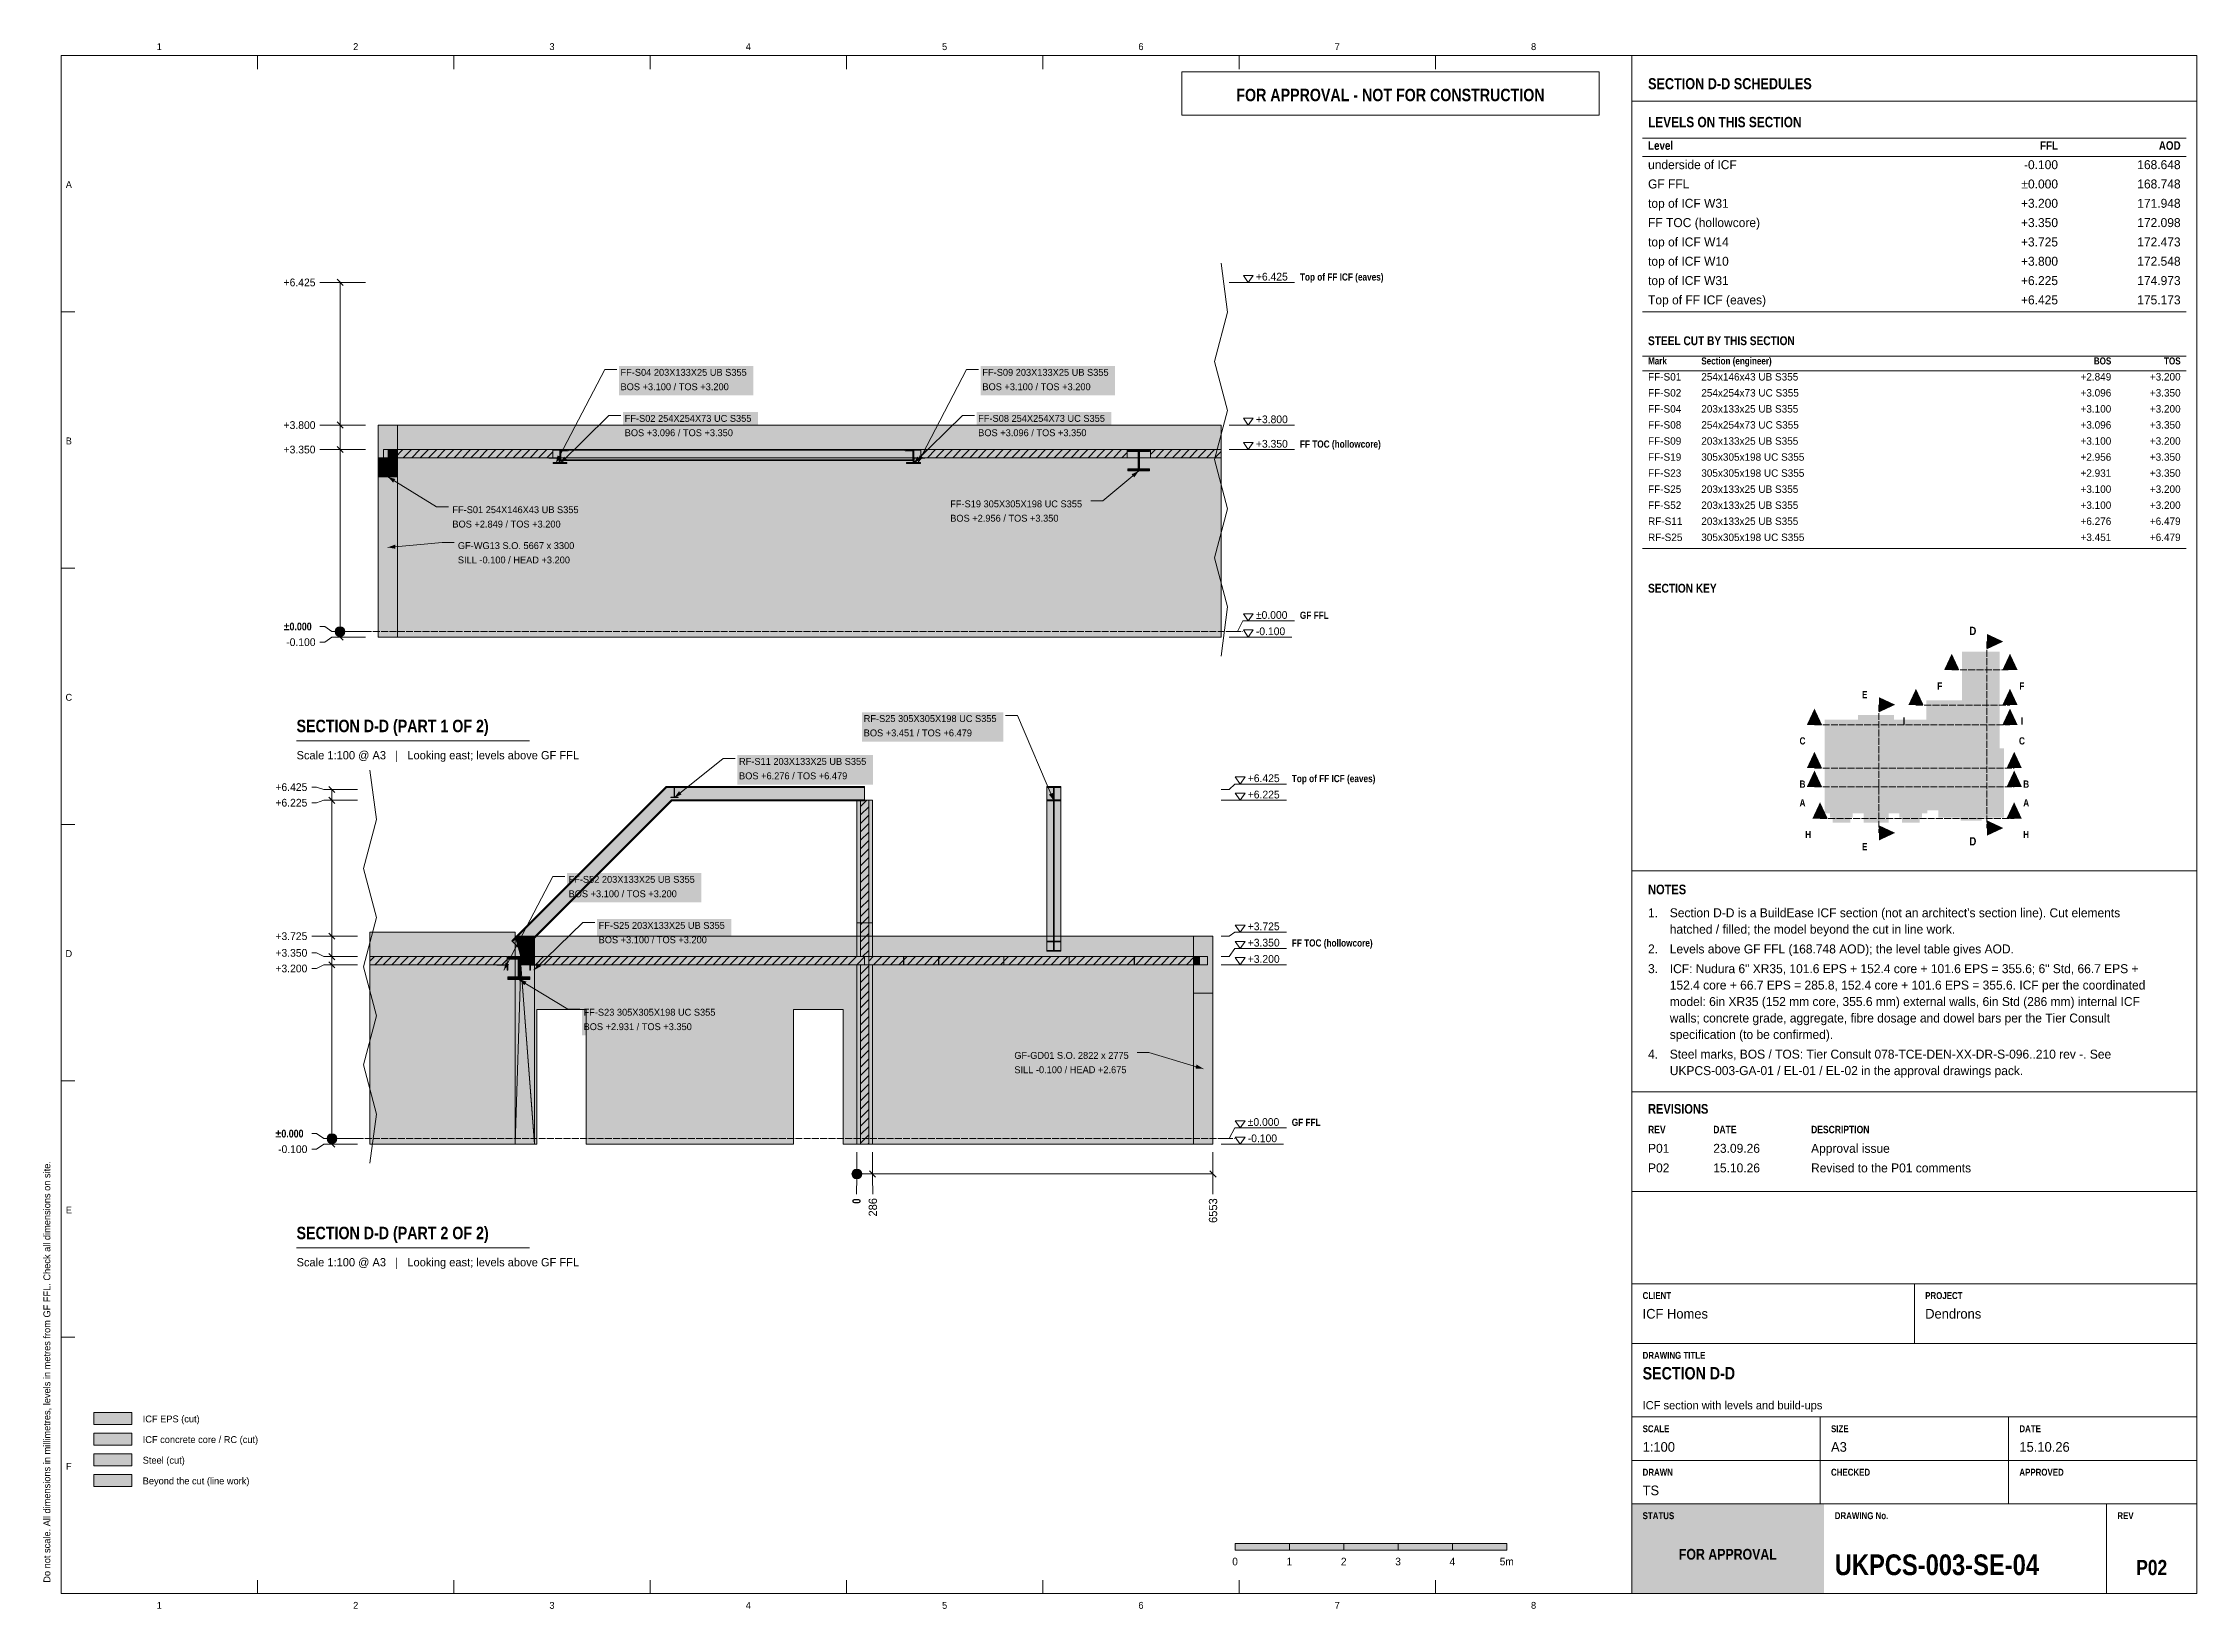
# Model space of a CAD drawing. Header units: millimetres. Extents: x 17 to 413, y 4 to 292.
import ezdxf
from ezdxf.enums import TextEntityAlignment as Align

# ---------------------------------------------------------------- set-up
doc = ezdxf.new("R2010")
doc.units = ezdxf.units.MM
doc.linetypes.add('DASHED', pattern=[1.524, 1.27, -0.254])
for name, color, linetype in [('FILL-C_B2B2B8', 7, 'Continuous'), ('FILL-C_BDBDBF', 7, 'Continuous'), ('FILL-EPS', 7, 'Continuous'), ('FILL-INK', 7, 'Continuous'), ('FILL-LIGHT', 7, 'Continuous'), ('FILL-RED', 7, 'Continuous'), ('FILL-STEEL', 7, 'Continuous'), ('FILL-STEEL_GREY', 7, 'Continuous'), ('FILL-TEAL', 7, 'Continuous'), ('FILL-WHITE', 7, 'Continuous'), ('LINE-C_B2B2B8-DASH', 7, 'DASHED'), ('LINE-CORE', 7, 'Continuous'), ('LINE-INK', 7, 'Continuous'), ('LINE-RED', 7, 'Continuous'), ('LINE-RED-DASH', 7, 'DASHED'), ('LINE-STEEL-DASH', 7, 'DASHED'), ('LINE-STEEL_GREY', 7, 'Continuous'), ('LINE-TEAL', 7, 'Continuous'), ('TEXT-C_B2B2B8', 7, 'Continuous'), ('TEXT-EPS', 7, 'Continuous'), ('TEXT-INK', 7, 'Continuous'), ('TEXT-RED', 7, 'Continuous'), ('TEXT-STEEL', 7, 'Continuous'), ('TEXT-STEEL_GREY', 7, 'Continuous'), ('TEXT-TEAL', 7, 'Continuous'), ('TEXT-TEAL_DK', 7, 'Continuous'), ('TEXT-WHITE', 7, 'Continuous')]:
    doc.layers.add(name, color=color, linetype=linetype)
doc.styles.add('OpenSansCondensed-Bold', font='OpenSansCondensed-Bold.ttf')

msp = doc.modelspace()

# ---------------------------------------------------------------- texts
at = {"layer": 'TEXT-C_B2B2B8', "style": 'OpenSansCondensed-Bold'}
for s, p in [('F', (365.68, 173.34)), ('F', (380.8, 173.34)), ('E', (351.87, 171.75)), ('I', (359.1, 166.89)), ('I', (380.8, 166.89)), ('C', (340.42, 163.24)), ('C', (380.8, 163.24)), ('B', (340.42, 155.29)), ('B', (381.58, 155.29)), ('A', (340.42, 151.84)), ('A', (381.58, 151.84)), ('H', (341.45, 146.01)), ('H', (381.56, 146.01)), ('E', (351.87, 143.77))]:
    msp.add_text(s, height=1.32, dxfattribs=at).set_placement(p, align=Align.CENTER)
at = {"layer": 'TEXT-EPS', "style": 'OpenSansCondensed-Bold'}
msp.add_text('STATUS', height=1.27, dxfattribs=at).set_placement((311, 20.7))
at = {"layer": 'TEXT-INK', "style": 'OpenSansCondensed-Bold'}
for s, height, p in [('LEVELS ON THIS SECTION', 1.905, (312, 276.8)), ('STEEL CUT BY THIS SECTION', 1.6256, (312, 236.71)), ('±0.000', 1.422, (60.92, 184.23)), ('SECTION D-D (PART 1 OF 2)', 2.286, (63.31, 165.5)), ('NOTES', 1.778, (312, 135.67)), ('REVISIONS', 1.778, (312, 95.3)), ('±0.000', 1.422, (59.42, 90.93)), ('SECTION D-D (PART 2 OF 2)', 2.286, (63.31, 72.21)), ('SECTION D-D', 2.286, (311, 46.4)), ('UKPCS-003-SE-04', 3.81, (346.36, 10.4))]:
    msp.add_text(s, height=height, dxfattribs=at).set_placement(p)
at = {"layer": 'TEXT-INK'}
for s, height, p in [('underside of ICF', 1.651, (312, 269.09)), ('GF FFL', 1.651, (312, 265.54)), ('top of ICF W31', 1.651, (312, 261.98)), ('FF TOC (hollowcore)', 1.651, (312, 258.43)), ('top of ICF W14', 1.651, (312, 254.87)), ('+6.425', 1.422, (239.84, 248.6)), ('top of ICF W10', 1.651, (312, 251.32)), ('+6.425', 1.422, (60.92, 247.54)), ('top of ICF W31', 1.651, (312, 247.76)), ('Top of FF ICF (eaves)', 1.651, (312, 244.21)), ('FF-S04 203X133X25 UB S355', 1.27, (122.92, 231.07)), ('FF-S09 203X133X25 UB S355', 1.27, (189.51, 231.07)), ('FF-S01', 1.372, (312, 230.2)), ('254x146x43 UB S355', 1.3716, (321.8, 230.2)), ('BOS +3.100 / TOS +3.200', 1.27, (122.92, 228.42)), ('BOS +3.100 / TOS +3.200', 1.27, (189.51, 228.42)), ('FF-S02', 1.372, (312, 227.25)), ('254x254x73 UC S355', 1.3716, (321.8, 227.25)), ('+3.800', 1.422, (60.92, 221.29)), ('FF-S02 254X254X73 UC S355', 1.27, (123.69, 222.6)), ('FF-S08 254X254X73 UC S355', 1.27, (188.74, 222.6)), ('+3.800', 1.422, (239.84, 222.35)), ('FF-S04', 1.372, (312, 224.3)), ('FF-S08', 1.372, (312, 221.35)), ('203x133x25 UB S355', 1.3716, (321.8, 224.3)), ('254x254x73 UC S355', 1.3716, (321.8, 221.35)), ('+3.350', 1.422, (60.92, 216.79)), ('BOS +3.096 / TOS +3.350', 1.27, (123.69, 219.96)), ('BOS +3.096 / TOS +3.350', 1.27, (188.74, 219.96)), ('+3.350', 1.422, (239.84, 217.85)), ('FF-S09', 1.372, (312, 218.39)), ('203x133x25 UB S355', 1.3716, (321.8, 218.39)), ('FF-S19', 1.372, (312, 215.44)), ('305x305x198 UC S355', 1.3716, (321.8, 215.44)), ('FF-S23', 1.372, (312, 212.49)), ('FF-S25', 1.372, (312, 209.53)), ('305x305x198 UC S355', 1.3716, (321.8, 212.49)), ('203x133x25 UB S355', 1.3716, (321.8, 209.53)), ('FF-S01 254X146X43 UB S355', 1.27, (91.98, 205.8)), ('FF-S19 305X305X198 UC S355', 1.27, (183.59, 206.87)), ('FF-S52', 1.372, (312, 206.58)), ('203x133x25 UB S355', 1.3716, (321.8, 206.58)), ('BOS +2.849 / TOS +3.200', 1.27, (91.98, 203.15)), ('BOS +2.956 / TOS +3.350', 1.27, (183.59, 204.23)), ('RF-S11', 1.372, (312, 203.63)), ('203x133x25 UB S355', 1.3716, (321.8, 203.63)), ('GF-WG13 S.O. 5667 x 3300', 1.27, (92.99, 199.19)), ('RF-S25', 1.372, (312, 200.67)), ('305x305x198 UC S355', 1.3716, (321.8, 200.67)), ('SILL -0.100 / HEAD +3.200', 1.27, (92.99, 196.55)), ('±0.000', 1.422, (239.84, 186.35)), ('-0.100', 1.422, (61.41, 181.35)), ('-0.100', 1.422, (239.84, 183.35)), ('RF-S25 305X305X198 UC S355', 1.27, (167.67, 167.37)), ('BOS +3.451 / TOS +6.479', 1.27, (167.67, 164.73)), ('RF-S11 203X133X25 UB S355', 1.27, (144.73, 159.48)), ('+6.425', 1.422, (59.42, 154.68)), ('BOS +6.276 / TOS +6.479', 1.27, (144.73, 156.83)), ('+6.425', 1.422, (238.34, 156.31)), ('+6.225', 1.422, (238.34, 153.31)), ('+6.225', 1.422, (59.42, 151.81)), ('FF-S52 203X133X25 UB S355', 1.27, (113.36, 137.78)), ('BOS +3.100 / TOS +3.200', 1.27, (113.36, 135.13)), ('1.', 1.651, (312, 131.44)), ("Section D-D is a BuildEase ICF section (not an architect's section line). Cut elements", 1.651, (316, 131.44)), ('+3.725', 1.422, (59.42, 127.25)), ('FF-S25 203X133X25 UB S355', 1.27, (118.89, 129.31)), ('BOS +3.100 / TOS +3.200', 1.27, (118.89, 126.66)), ('+3.725', 1.422, (238.34, 129.06)), ('+3.350', 1.422, (238.34, 126.06)), ('hatched / filled; the model beyond the cut in line work.', 1.651, (316, 128.42)), ('+3.350', 1.422, (59.42, 124.18)), ('+3.200', 1.422, (238.34, 123.06)), ('2.', 1.651, (312, 124.79)), ('Levels above GF FFL (168.748 AOD); the level table gives AOD.', 1.651, (316, 124.79)), ('ICF: Nudura 6" XR35, 101.6 EPS + 152.4 core + 101.6 EPS = 355.6; 6" Std, 66.7 EPS +', 1.651, (316, 121.16)), ('+3.200', 1.422, (59.42, 121.31)), ('3.', 1.651, (312, 121.16)), ('152.4 core + 66.7 EPS = 285.8, 152.4 core + 101.6 EPS = 355.6. ICF per the coordinated', 1.651, (316, 118.14)), ('model: 6in XR35 (152 mm core, 355.6 mm) external walls, 6in Std (286 mm) internal ICF', 1.651, (316, 115.11)), ('FF-S23 305X305X198 UC S355', 1.27, (116.12, 113.33)), ('BOS +2.931 / TOS +3.350', 1.27, (116.12, 110.68)), ('walls; concrete grade, aggregate, fibre dosage and dowel bars per the Tier Consult', 1.651, (316, 112.08)), ('4.', 1.651, (312, 105.43)), ('specification (to be confirmed).', 1.651, (316, 109.05)), ('Steel marks, BOS / TOS: Tier Consult 078-TCE-DEN-XX-DR-S-096..210 rev -. See', 1.651, (316, 105.43)), ('SILL -0.100 / HEAD +2.675', 1.27, (195.39, 102.75)), ('GF-GD01 S.O. 2822 x 2775', 1.27, (195.39, 105.39)), ('UKPCS-003-GA-01 / EL-01 / EL-02 in the approval drawings pack.', 1.651, (316, 102.4)), ('±0.000', 1.422, (238.34, 93.06)), ('-0.100', 1.422, (238.34, 90.06)), ('-0.100', 1.422, (59.91, 88.06)), ('P01', 1.651, (312, 88.1)), ('23.09.26', 1.651, (324, 88.1)), ('Approval issue', 1.651, (342, 88.1)), ('P02', 1.651, (312, 84.5)), ('15.10.26', 1.651, (324, 84.5)), ('Revised to the P01 comments', 1.651, (342, 84.5)), ('Dendrons', 1.778, (363, 57.6)), ('ICF Homes', 1.778, (311, 57.6)), ('ICF EPS (cut)', 1.27, (35, 38.5)), ('ICF concrete core / RC (cut)', 1.27, (35, 34.7)), ('Steel (cut)', 1.27, (35, 30.9)), ('1:100', 1.778, (311, 33.1)), ('A3', 1.778, (345.67, 33.1)), ('15.10.26', 1.778, (380.33, 33.1)), ('Beyond the cut (line work)', 1.27, (35, 27.1)), ('TS', 1.778, (311, 25.1))]:
    msp.add_text(s, height=height, dxfattribs=at).set_placement(p)
for s, height, p in [('-0.100', 1.651, (387.44, 269.09)), ('168.648', 1.651, (410, 269.09)), ('±0.000', 1.651, (387.44, 265.54)), ('168.748', 1.651, (410, 265.54)), ('+3.200', 1.651, (387.44, 261.98)), ('171.948', 1.651, (410, 261.98)), ('+3.350', 1.651, (387.44, 258.43)), ('172.098', 1.651, (410, 258.43)), ('+3.725', 1.651, (387.44, 254.87)), ('172.473', 1.651, (410, 254.87)), ('+3.800', 1.651, (387.44, 251.32)), ('172.548', 1.651, (410, 251.32)), ('+6.225', 1.651, (387.44, 247.76)), ('+6.425', 1.651, (387.44, 244.21)), ('174.973', 1.651, (410, 247.76)), ('175.173', 1.651, (410, 244.21)), ('+2.849', 1.372, (397.24, 230.2)), ('+3.200', 1.372, (410, 230.2)), ('+3.096', 1.372, (397.24, 227.25)), ('+3.350', 1.372, (410, 227.25)), ('+3.100', 1.372, (397.24, 224.3)), ('+3.096', 1.372, (397.24, 221.35)), ('+3.200', 1.372, (410, 224.3)), ('+3.350', 1.372, (410, 221.35)), ('+3.100', 1.372, (397.24, 218.39)), ('+3.200', 1.372, (410, 218.39)), ('+2.956', 1.372, (397.24, 215.44)), ('+3.350', 1.372, (410, 215.44)), ('+2.931', 1.372, (397.24, 212.49)), ('+3.100', 1.372, (397.24, 209.53)), ('+3.350', 1.372, (410, 212.49)), ('+3.200', 1.372, (410, 209.53)), ('+3.100', 1.372, (397.24, 206.58)), ('+3.200', 1.372, (410, 206.58)), ('+6.276', 1.372, (397.24, 203.63)), ('+6.479', 1.372, (410, 203.63)), ('+3.451', 1.372, (397.24, 200.67)), ('+6.479', 1.372, (410, 200.67))]:
    msp.add_text(s, height=height, dxfattribs=at).set_placement(p, align=Align.RIGHT)
at = {"layer": 'TEXT-INK', "style": 'OpenSansCondensed-Bold'}
msp.add_text('0', height=1.52, rotation=90, dxfattribs=at).set_placement((167.1, 78.73))
at = {"layer": 'TEXT-INK'}
for s, p in [('286', (170.11, 76.38)), ('6553', (232.71, 75.2))]:
    msp.add_text(s, height=1.524, rotation=90, dxfattribs=at).set_placement(p)
for s, height, p in [('0', 1.4, (236, 12.2)), ('1', 1.4, (246, 12.2)), ('2', 1.4, (256, 12.2)), ('3', 1.4, (266, 12.2)), ('4', 1.4, (276, 12.2)), ('5m', 1.397, (286, 12.2))]:
    msp.add_text(s, height=height, dxfattribs=at).set_placement(p, align=Align.CENTER)
at = {"layer": 'TEXT-INK', "style": 'OpenSansCondensed-Bold'}
msp.add_text('P02', height=2.794, dxfattribs=at).set_placement((404.68, 10.4), align=Align.CENTER)
at = {"layer": 'TEXT-RED', "style": 'OpenSansCondensed-Bold'}
for s, height, p in [('FOR APPROVAL - NOT FOR CONSTRUCTION', 2.286, (264.6, 281.6)), ('D', 1.52, (371.77, 183.37)), ('D', 1.52, (371.77, 144.66))]:
    msp.add_text(s, height=height, dxfattribs=at).set_placement(p, align=Align.CENTER)
at = {"layer": 'TEXT-STEEL', "style": 'OpenSansCondensed-Bold'}
for s, height, p in [('Top of FF ICF (eaves)', 1.3208, (247.94, 248.6)), ('FF TOC (hollowcore)', 1.3208, (247.94, 217.85)), ('GF FFL', 1.321, (247.94, 186.35)), ('Top of FF ICF (eaves)', 1.3208, (246.44, 156.31)), ('FF TOC (hollowcore)', 1.3208, (246.44, 126.06)), ('GF FFL', 1.321, (246.44, 93.06))]:
    msp.add_text(s, height=height, dxfattribs=at).set_placement(p)
at = {"layer": 'TEXT-STEEL_GREY'}
for s, p in [('1', (38.06, 291)), ('2', (74.19, 291)), ('3', (110.31, 291)), ('4', (146.44, 291)), ('5', (182.56, 291)), ('6', (218.69, 291)), ('7', (254.81, 291)), ('8', (290.94, 291)), ('A', (21.4, 265.62)), ('B', (21.4, 218.45)), ('C', (21.4, 171.28)), ('D', (21.4, 124.12)), ('E', (21.4, 76.95)), ('F', (21.4, 29.78)), ('1', (38.06, 4.2)), ('2', (74.19, 4.2)), ('3', (110.31, 4.2)), ('4', (146.44, 4.2)), ('5', (182.56, 4.2)), ('6', (218.69, 4.2)), ('7', (254.81, 4.2)), ('8', (290.94, 4.2))]:
    msp.add_text(s, height=1.27, dxfattribs=at).set_placement(p, align=Align.CENTER)
at = {"layer": 'TEXT-STEEL_GREY', "style": 'OpenSansCondensed-Bold'}
for s, height, p in [('Level', 1.575, (312, 272.65)), ('Mark', 1.295, (312, 233.16)), ('Section (engineer)', 1.2954, (321.8, 233.16)), ('REV', 1.372, (312, 91.7)), ('DATE', 1.372, (324, 91.7)), ('DESCRIPTION', 1.3716, (342, 91.7)), ('CLIENT', 1.27, (311, 61.2)), ('PROJECT', 1.27, (363, 61.2)), ('DRAWING TITLE', 1.27, (311, 50.2)), ('SCALE', 1.27, (311, 36.7)), ('SIZE', 1.27, (345.67, 36.7)), ('DATE', 1.27, (380.33, 36.7)), ('DRAWN', 1.27, (311, 28.7)), ('CHECKED', 1.27, (345.67, 28.7)), ('APPROVED', 1.27, (380.33, 28.7)), ('DRAWING No.', 1.27, (346.36, 20.7)), ('REV', 1.27, (398.36, 20.7))]:
    msp.add_text(s, height=height, dxfattribs=at).set_placement(p)
for s, height, p in [('FFL', 1.575, (387.44, 272.65)), ('AOD', 1.575, (410, 272.65)), ('BOS', 1.295, (397.24, 233.16)), ('TOS', 1.295, (410, 233.16))]:
    msp.add_text(s, height=height, dxfattribs=at).set_placement(p, align=Align.RIGHT)
at = {"layer": 'TEXT-STEEL_GREY'}
for s, p in [('Scale 1:100 @ A3   |   Looking east; levels above GF FFL', (63.31, 160.5)), ('Scale 1:100 @ A3   |   Looking east; levels above GF FFL', (63.31, 67.21)), ('ICF section with levels and build-ups', (311, 40.9))]:
    msp.add_text(s, height=1.524, dxfattribs=at).set_placement(p)
msp.add_text('Do not scale. All dimensions in millimetres, levels in metres from GF FFL. Check all dimensions on site.', height=1.27, rotation=90, dxfattribs=at).set_placement((18, 9))
at = {"layer": 'TEXT-TEAL', "style": 'OpenSansCondensed-Bold'}
msp.add_text('SECTION D-D SCHEDULES', height=2.032, dxfattribs=at).set_placement((312, 283.8))
at = {"layer": 'TEXT-TEAL_DK', "style": 'OpenSansCondensed-Bold'}
msp.add_text('SECTION KEY', height=1.6256, dxfattribs=at).set_placement((312, 191.17))
at = {"layer": 'TEXT-WHITE', "style": 'OpenSansCondensed-Bold'}
msp.add_text('FOR APPROVAL', height=1.9812, dxfattribs=at).set_placement((326.68, 13.25), align=Align.CENTER)

# ---------------------------------------------------------------- hatches: boundary and pattern name
at = {"layer": 'FILL-C_B2B2B8', "true_color": 0xb2b2b8}
h = msp.add_hatch(color=256, dxfattribs=at)
h.dxf.hatch_style = 1
h.paths.add_polyline_path([(367.88, 179.94), (366.48, 176.94), (369.28, 176.94)])
h = msp.add_hatch(color=256, dxfattribs=at)
h.dxf.hatch_style = 1
h.paths.add_polyline_path([(378.6, 179.94), (377.2, 176.94), (380, 176.94)])
h = msp.add_hatch(color=256, dxfattribs=at)
h.dxf.hatch_style = 1
h.paths.add_polyline_path([(357.47, 170.55), (354.47, 171.95), (354.47, 169.15)])
h = msp.add_hatch(color=256, dxfattribs=at)
h.dxf.hatch_style = 1
h.paths.add_polyline_path([(361.3, 173.49), (359.9, 170.49), (362.7, 170.49)])
h = msp.add_hatch(color=256, dxfattribs=at)
h.dxf.hatch_style = 1
h.paths.add_polyline_path([(378.6, 173.49), (377.2, 170.49), (380, 170.49)])
h = msp.add_hatch(color=256, dxfattribs=at)
h.dxf.hatch_style = 1
h.paths.add_polyline_path([(342.62, 169.84), (341.22, 166.84), (344.02, 166.84)])
h = msp.add_hatch(color=256, dxfattribs=at)
h.dxf.hatch_style = 1
h.paths.add_polyline_path([(378.6, 169.84), (377.2, 166.84), (380, 166.84)])
h = msp.add_hatch(color=256, dxfattribs=at)
h.dxf.hatch_style = 1
h.paths.add_polyline_path([(342.62, 161.89), (341.22, 158.89), (344.02, 158.89)])
h = msp.add_hatch(color=256, dxfattribs=at)
h.dxf.hatch_style = 1
h.paths.add_polyline_path([(379.38, 161.89), (377.98, 158.89), (380.78, 158.89)])
h = msp.add_hatch(color=256, dxfattribs=at)
h.dxf.hatch_style = 1
h.paths.add_polyline_path([(342.62, 158.44), (341.22, 155.44), (344.02, 155.44)])
h = msp.add_hatch(color=256, dxfattribs=at)
h.dxf.hatch_style = 1
h.paths.add_polyline_path([(379.38, 158.44), (377.98, 155.44), (380.78, 155.44)])
h = msp.add_hatch(color=256, dxfattribs=at)
h.dxf.hatch_style = 1
h.paths.add_polyline_path([(343.65, 152.61), (342.25, 149.61), (345.05, 149.61)])
h = msp.add_hatch(color=256, dxfattribs=at)
h.dxf.hatch_style = 1
h.paths.add_polyline_path([(379.36, 152.61), (377.96, 149.61), (380.76, 149.61)])
h = msp.add_hatch(color=256, dxfattribs=at)
h.dxf.hatch_style = 1
h.paths.add_polyline_path([(357.47, 146.97), (354.47, 148.37), (354.47, 145.57)])
at = {"layer": 'FILL-C_BDBDBF', "true_color": 0xbdbdbf}
h = msp.add_hatch(color=256, dxfattribs=at)
h.dxf.hatch_style = 1
h.paths.add_polyline_path([(167.08, 152.96), (168.6, 152.96), (168.6, 124.21), (167.11, 124.21), (167.08, 124.21)])
h = msp.add_hatch(color=256, dxfattribs=at)
h.dxf.hatch_style = 1
h.paths.add_polyline_path([(168.6, 122.71), (168.6, 89.71), (168.01, 89.71), (167.08, 89.71), (167.08, 122.71), (168.58, 122.71)])
h = msp.add_hatch(color=256, dxfattribs=at)
h.dxf.hatch_style = 1
h.paths.add_polyline_path([(26, 34.3), (33, 34.3), (33, 36.5), (26, 36.5)])
at = {"layer": 'FILL-EPS', "true_color": 0xccffff}
h = msp.add_hatch(color=256, dxfattribs=at)
h.dxf.hatch_style = 1
h.paths.add_polyline_path([(80.74, 222), (81.87, 222), (81.87, 220.57), (81.87, 217.51), (81.33, 217.51), (79.6, 217.51), (79.33, 217.51), (79.33, 217.03), (79.33, 216), (78.56, 216), (78.31, 216), (78.31, 220.09), (78.31, 222)])
h = msp.add_hatch(color=256, dxfattribs=at)
h.dxf.hatch_style = 1
h.paths.add_polyline_path([(166.41, 131.19), (166.41, 135.9), (166.41, 152.96), (167.08, 152.96), (167.08, 124.21), (166.41, 124.21)])
h = msp.add_hatch(color=256, dxfattribs=at)
h.dxf.hatch_style = 1
h.paths.add_polyline_path([(169.27, 152.96), (169.27, 135.9), (169.27, 128.91), (169.27, 124.21), (168.6, 124.21), (168.6, 152.96), (169.11, 152.96)])
h = msp.add_hatch(color=256, dxfattribs=at)
h.dxf.hatch_style = 1
h.paths.add_polyline_path([(229.06, 122.7), (230.92, 122.7), (230.92, 123.81), (230.92, 124.22), (230.24, 124.22), (228.38, 124.22), (228.38, 126.96), (228.38, 127.96), (229.34, 127.96), (231.94, 127.96), (231.94, 118.48), (231.94, 117.46), (231.56, 117.46), (228.38, 117.46), (228.38, 121.19), (228.38, 122.7)])
h = msp.add_hatch(color=256, dxfattribs=at)
h.dxf.hatch_style = 1
h.paths.add_polyline_path([(166.41, 119.79), (166.41, 122.7), (166.41, 122.71), (167.08, 122.71), (167.08, 89.71), (166.41, 89.71), (166.41, 105.18), (166.41, 119.78)])
h = msp.add_hatch(color=256, dxfattribs=at)
h.dxf.hatch_style = 1
h.paths.add_polyline_path([(169.27, 122.7), (169.27, 121.13), (169.27, 121.12), (169.27, 120.94), (169.27, 120.25), (169.27, 119.78), (169.27, 104.31), (169.27, 89.71), (168.6, 89.71), (168.6, 122.71), (169.27, 122.71)])
h = msp.add_hatch(color=256, dxfattribs=at)
h.dxf.hatch_style = 1
h.paths.add_polyline_path([(26, 38.1), (33, 38.1), (33, 40.3), (26, 40.3)])
at = {"layer": 'FILL-INK', "true_color": 0x1a1a1f}
h = msp.add_hatch(color=256, dxfattribs=at)
h.dxf.hatch_style = 1
h.paths.add_polyline_path([(111.02, 215), (111.33, 216.42), (112, 216.07)])
h = msp.add_hatch(color=256, dxfattribs=at)
h.dxf.hatch_style = 1
h.paths.add_polyline_path([(111.79, 214.96), (112.52, 216.21), (113.05, 215.67)])
h = msp.add_hatch(color=256, dxfattribs=at)
h.dxf.hatch_style = 1
h.paths.add_polyline_path([(176.84, 214.96), (177.57, 216.21), (178.1, 215.67)])
h = msp.add_hatch(color=256, dxfattribs=at)
h.dxf.hatch_style = 1
h.paths.add_polyline_path([(177.61, 215), (177.92, 216.42), (178.59, 216.07)])
h = msp.add_hatch(color=256, dxfattribs=at)
h.dxf.hatch_style = 1
h.paths.add_polyline_path([(80.08, 212.49), (81.47, 212.08), (81.08, 211.43)])
h = msp.add_hatch(color=256, dxfattribs=at)
h.dxf.hatch_style = 1
h.paths.add_polyline_path([(218.29, 213.56), (217.46, 212.38), (216.97, 212.96)])
h = msp.add_hatch(color=256, dxfattribs=at)
h.dxf.hatch_style = 1
h.paths.add_polyline_path([(80.09, 199.5), (81.45, 200), (81.51, 199.24)])
h = msp.add_hatch(color=256, dxfattribs=at)
h.dxf.hatch_style = 1
h.paths.add_polyline_path([(132.83, 153.47), (133.69, 154.64), (134.16, 154.04)])
h = msp.add_hatch(color=256, dxfattribs=at)
h.dxf.hatch_style = 1
h.paths.add_polyline_path([(202.66, 152.89), (201.76, 154.03), (202.46, 154.33)])
h = msp.add_hatch(color=256, dxfattribs=at)
h.dxf.hatch_style = 1
h.paths.add_polyline_path([(101.46, 121.71), (101.77, 123.13), (102.44, 122.77)])
h = msp.add_hatch(color=256, dxfattribs=at)
h.dxf.hatch_style = 1
h.paths.add_polyline_path([(106.99, 121.71), (107.72, 122.96), (108.25, 122.41)])
h = msp.add_hatch(color=256, dxfattribs=at)
h.dxf.hatch_style = 1
h.paths.add_polyline_path([(104.22, 120.02), (105.62, 119.61), (105.22, 118.96)])
h = msp.add_hatch(color=256, dxfattribs=at)
h.dxf.hatch_style = 1
h.paths.add_polyline_path([(230.16, 103.58), (228.71, 103.62), (228.92, 104.35)])
at = {"layer": 'FILL-INK', "true_color": 0x14141a}
h = msp.add_hatch(color=256, dxfattribs=at)
h.dxf.hatch_style = 1
h.paths.add_polyline_path([(236, 15), (246, 15), (246, 16.2), (236, 16.2)])
h = msp.add_hatch(color=256, dxfattribs=at)
h.dxf.hatch_style = 1
h.paths.add_polyline_path([(256, 15), (266, 15), (266, 16.2), (256, 16.2)])
h = msp.add_hatch(color=256, dxfattribs=at)
h.dxf.hatch_style = 1
h.paths.add_polyline_path([(276, 15), (286, 15), (286, 16.2), (276, 16.2)])
at = {"layer": 'FILL-LIGHT', "true_color": 0xcccccf}
h = msp.add_hatch(color=256, dxfattribs=at)
h.dxf.hatch_style = 1
h.paths.add_polyline_path([(99.26, 217.5), (110.47, 217.5), (110.47, 216.95), (110.47, 216), (91.38, 216), (80.18, 216), (80.18, 216.55), (80.18, 217.5)])
h = msp.add_hatch(color=256, dxfattribs=at)
h.dxf.hatch_style = 1
h.paths.add_polyline_path([(201.91, 217.5), (216.14, 217.5), (216.14, 216.94), (216.14, 216), (192.4, 216), (178.16, 216), (178.16, 216.56), (178.16, 217.5)])
h = msp.add_hatch(color=256, dxfattribs=at)
h.dxf.hatch_style = 1
h.paths.add_polyline_path([(230.26, 217.5), (233.44, 217.5), (233.44, 216), (220.43, 216), (220.43, 217.08), (220.43, 217.5)])
h = msp.add_hatch(color=256, dxfattribs=at)
h.dxf.hatch_style = 1
h.paths.add_polyline_path([(102.04, 124.21), (102.04, 123.13), (102.04, 122.71), (92.21, 122.71), (76.81, 122.71), (76.81, 124.21)])
h = msp.add_hatch(color=256, dxfattribs=at)
h.dxf.hatch_style = 1
h.paths.add_polyline_path([(167.83, 124.21), (167.83, 123.21), (167.83, 122.71), (147.31, 122.71), (106.41, 122.71), (106.41, 123.71), (106.41, 124.21), (126.93, 124.21)])
h = msp.add_hatch(color=256, dxfattribs=at)
h.dxf.hatch_style = 1
h.paths.add_polyline_path([(175.01, 124.21), (175.01, 123.13), (175.01, 122.71), (173.22, 122.71), (168.6, 122.71), (168.6, 123.79), (168.6, 124.21), (170.4, 124.21)])
h = msp.add_hatch(color=256, dxfattribs=at)
h.dxf.hatch_style = 1
h.paths.add_polyline_path([(176.84, 124.21), (181.45, 124.21), (181.45, 123.13), (181.45, 122.71), (179.65, 122.71), (175.04, 122.71), (175.04, 123.79), (175.04, 124.21)])
h = msp.add_hatch(color=256, dxfattribs=at)
h.dxf.hatch_style = 1
h.paths.add_polyline_path([(184.84, 124.21), (193.45, 124.21), (193.45, 123.13), (193.45, 122.71), (190.09, 122.71), (181.48, 122.71), (181.48, 123.79), (181.48, 124.21)])
h = msp.add_hatch(color=256, dxfattribs=at)
h.dxf.hatch_style = 1
h.paths.add_polyline_path([(196.84, 124.21), (205.45, 124.21), (205.45, 123.13), (205.45, 122.71), (202.09, 122.71), (193.48, 122.71), (193.48, 123.79), (193.48, 124.21)])
h = msp.add_hatch(color=256, dxfattribs=at)
h.dxf.hatch_style = 1
h.paths.add_polyline_path([(217.45, 124.21), (217.45, 123.13), (217.45, 122.71), (214.09, 122.71), (205.48, 122.71), (205.48, 123.79), (205.48, 124.21), (208.84, 124.21)])
h = msp.add_hatch(color=256, dxfattribs=at)
h.dxf.hatch_style = 1
h.paths.add_polyline_path([(229.45, 124.21), (229.45, 123.13), (229.45, 122.71), (226.09, 122.71), (217.48, 122.71), (217.48, 123.79), (217.48, 124.21), (220.84, 124.21)])
at = {"layer": 'FILL-RED', "true_color": 0xcc141a}
h = msp.add_hatch(color=256, dxfattribs=at)
h.dxf.hatch_style = 1
h.paths.add_polyline_path([(377.37, 182.17), (374.37, 183.57), (374.37, 180.77)])
h = msp.add_hatch(color=256, dxfattribs=at)
h.dxf.hatch_style = 1
h.paths.add_polyline_path([(377.37, 147.86), (374.37, 149.26), (374.37, 146.46)])
at = {"layer": 'FILL-STEEL', "true_color": 0x0d2973}
h = msp.add_hatch(color=256, dxfattribs=at)
h.dxf.hatch_style = 1
h.paths.add_polyline_path([(80.41, 212.49), (79.22, 212.49), (79.22, 212.55), (79.22, 212.58), (79.47, 212.58), (80.04, 212.58), (80.04, 214.89), (80.04, 215.9), (79.79, 215.9), (79.22, 215.9), (79.22, 215.97), (79.22, 216), (79.74, 216), (80.93, 216), (80.93, 215.93), (80.93, 215.9), (80.68, 215.9), (80.11, 215.9), (80.11, 213.59), (80.11, 212.58), (80.36, 212.58), (80.93, 212.58), (80.93, 212.52), (80.93, 212.49)])
h = msp.add_hatch(color=256, dxfattribs=at)
h.dxf.hatch_style = 1
h.paths.add_polyline_path([(111.71, 215), (111.65, 215), (111.65, 215.6), (111.65, 215.9), (111, 215.9), (109.7, 215.9), (109.7, 215.97), (109.7, 216), (110.37, 216), (111.75, 216), (111.75, 215.33), (111.75, 215)])
h = msp.add_hatch(color=256, dxfattribs=at)
h.dxf.hatch_style = 1
h.paths.add_polyline_path([(112.19, 214.96), (110.52, 214.96), (110.52, 215.05), (110.52, 215.1), (110.94, 215.1), (111.75, 215.1), (111.75, 216.59), (111.75, 217.36), (111.33, 217.36), (110.52, 217.36), (110.52, 217.45), (110.52, 217.5), (111.39, 217.5), (113.06, 217.5), (113.06, 217.41), (113.06, 217.36), (112.64, 217.36), (111.83, 217.36), (111.83, 215.87), (111.83, 215.1), (112.25, 215.1), (113.06, 215.1), (113.06, 215.01), (113.06, 214.96)])
h = msp.add_hatch(color=256, dxfattribs=at)
h.dxf.hatch_style = 1
h.paths.add_polyline_path([(177.24, 214.96), (175.57, 214.96), (175.57, 215.05), (175.57, 215.1), (175.99, 215.1), (176.8, 215.1), (176.8, 216.58), (176.8, 217.36), (176.37, 217.36), (175.57, 217.36), (175.57, 217.45), (175.57, 217.5), (176.44, 217.5), (178.11, 217.5), (178.11, 217.41), (178.11, 217.36), (177.69, 217.36), (176.88, 217.36), (176.88, 215.87), (176.88, 215.1), (177.3, 215.1), (178.11, 215.1), (178.11, 215.01), (178.11, 214.96)])
h = msp.add_hatch(color=256, dxfattribs=at)
h.dxf.hatch_style = 1
h.paths.add_polyline_path([(176.88, 215), (176.88, 215.33), (176.88, 216), (178.26, 216), (178.93, 216), (178.93, 215.97), (178.93, 215.9), (177.62, 215.9), (176.98, 215.9), (176.98, 215.61), (176.98, 215), (176.91, 215)])
h = msp.add_hatch(color=256, dxfattribs=at)
h.dxf.hatch_style = 1
h.paths.add_polyline_path([(219.62, 213.56), (216.29, 213.56), (216.29, 213.87), (216.29, 213.93), (216.61, 213.93), (218.18, 213.93), (218.18, 216.6), (218.18, 217.13), (217.86, 217.13), (216.29, 217.13), (216.29, 217.44), (216.29, 217.5), (216.96, 217.5), (220.28, 217.5), (220.28, 217.2), (220.28, 217.13), (219.97, 217.13), (218.4, 217.13), (218.4, 214.46), (218.4, 213.93), (218.72, 213.93), (220.28, 213.93), (220.28, 213.62), (220.28, 213.56)])
h = msp.add_hatch(color=256, dxfattribs=at)
h.dxf.hatch_style = 1
h.paths.add_polyline_path([(133.5, 153.47), (132.17, 153.47), (132.17, 153.54), (132.17, 153.54), (132.8, 153.54), (132.8, 155.42), (132.8, 155.42), (132.8, 155.42), (132.17, 155.42), (132.17, 155.5), (132.17, 155.5), (133.5, 155.5), (133.5, 155.42), (133.5, 155.42), (132.86, 155.42), (132.86, 153.54), (132.86, 153.54), (132.86, 153.54), (133.5, 153.54), (133.5, 153.47)])
h = msp.add_hatch(color=256, dxfattribs=at)
h.dxf.hatch_style = 1
h.paths.add_polyline_path([(203.05, 152.89), (201.38, 152.89), (201.38, 153.01), (201.38, 153.07), (201.82, 153.07), (202.61, 153.07), (202.61, 154.38), (202.61, 155.32), (202.09, 155.32), (201.38, 155.32), (201.38, 155.42), (201.38, 155.5), (202.47, 155.5), (203.94, 155.5), (203.94, 155.4), (203.94, 155.32), (203.43, 155.32), (202.71, 155.32), (202.71, 153.87), (202.71, 153.07), (203.15, 153.07), (203.94, 153.07), (203.94, 152.96), (203.94, 152.89)])
h = msp.add_hatch(color=256, dxfattribs=at)
h.dxf.hatch_style = 1
h.paths.add_polyline_path([(105.57, 120.02), (102.19, 120.02), (102.19, 120.43), (102.19, 120.51), (102.51, 120.51), (104.07, 120.51), (104.07, 123.17), (104.07, 123.72), (103.75, 123.72), (102.19, 123.72), (102.19, 124.12), (102.19, 124.21), (102.88, 124.21), (106.26, 124.21), (106.26, 123.8), (106.26, 123.72), (105.94, 123.72), (104.38, 123.72), (104.38, 121.05), (104.38, 120.51), (104.7, 120.51), (106.26, 120.51), (106.26, 120.1), (106.26, 120.02)])
h = msp.add_hatch(color=256, dxfattribs=at)
h.dxf.hatch_style = 1
h.paths.add_polyline_path([(102.17, 121.71), (102.09, 121.71), (102.09, 122.45), (102.09, 122.61), (101.76, 122.61), (100.14, 122.61), (100.14, 122.69), (100.14, 122.71), (100.49, 122.71), (102.19, 122.71), (102.19, 121.88), (102.19, 121.71)])
h = msp.add_hatch(color=256, dxfattribs=at)
h.dxf.hatch_style = 1
h.paths.add_polyline_path([(106.26, 121.71), (106.26, 121.88), (106.26, 122.71), (107.96, 122.71), (108.31, 122.71), (108.31, 122.69), (108.31, 122.61), (106.69, 122.61), (106.36, 122.61), (106.36, 122.45), (106.36, 121.71), (106.28, 121.71)])
h = msp.add_hatch(color=256, dxfattribs=at)
h.dxf.hatch_style = 1
h.paths.add_polyline_path([(26, 30.5), (33, 30.5), (33, 32.7), (26, 32.7)])
at = {"layer": 'FILL-STEEL_GREY', "true_color": 0x737378}
h = msp.add_hatch(color=256, dxfattribs=at)
h.dxf.hatch_style = 1
h.paths.add_polyline_path([(345.51, 150.54), (344.5, 150.54), (344.5, 167.77), (350.65, 167.77), (350.65, 168.66), (357.26, 168.66), (357.26, 167.77), (363.19, 167.77), (363.19, 171.34), (369.77, 171.34), (369.77, 180.29), (376.71, 180.29), (376.71, 162.51), (377.5, 162.51), (377.5, 149.75), (373.36, 149.75), (373.36, 149.19), (369.55, 149.19), (369.55, 149.75), (365.41, 149.75), (365.41, 151.09), (363.41, 151.09), (363.41, 150.54), (362.4, 150.54), (362.4, 149.75), (362.19, 149.75), (362.19, 149.75), (361.96, 149.75), (361.96, 148.86), (358.7, 148.86), (358.7, 149.75), (358.47, 149.75), (358.47, 149.75), (358.25, 149.75), (358.25, 150.54), (356.25, 150.54), (356.25, 148.86), (351.66, 148.86), (351.66, 150.54), (349.66, 150.54), (349.66, 149.75), (349.45, 149.75), (349.45, 149.75), (349.21, 149.75), (349.21, 148.86), (345.96, 148.86), (345.96, 149.75), (345.72, 149.75), (345.72, 149.75), (345.51, 149.75), (345.51, 150.54)])
h.paths.add_polyline_path([(365.73, 155.98), (365.73, 151.45), (365.76, 151.45), (365.76, 150.11), (369.9, 150.11), (369.9, 149.54), (373.01, 149.54), (373.01, 150.11), (377.14, 150.11), (377.14, 155.98), (365.73, 155.98)], flags=0)
h.paths.add_polyline_path([(377.14, 156.26), (377.14, 162.16), (376.36, 162.16), (376.36, 179.93), (370.12, 179.93), (370.12, 170.99), (363.54, 170.99), (363.54, 167.41), (363.41, 167.41), (363.41, 151.45), (365.44, 151.45), (365.44, 156.26), (377.14, 156.26)], flags=0)
h.paths.add_polyline_path([(344.86, 150.89), (345.86, 150.89), (345.86, 150.11), (346.31, 150.11), (346.31, 150.1), (348.86, 150.1), (348.86, 150.11), (349.31, 150.11), (349.31, 150.89), (352.01, 150.89), (352.01, 149.21), (355.9, 149.21), (355.9, 150.89), (358.61, 150.89), (358.61, 150.11), (359.06, 150.11), (359.06, 150.1), (361.6, 150.1), (361.6, 150.11), (362.05, 150.11), (362.05, 150.89), (363.06, 150.89), (363.06, 167.41), (357.19, 167.41), (357.19, 152.46), (356.9, 152.46), (356.9, 167.42), (356.91, 167.42), (356.91, 168.31), (351.01, 168.31), (351.01, 167.42), (351.01, 167.42), (351.01, 167.42), (351.01, 167.42), (351.01, 167.12), (351.01, 166.76), (351.01, 166.52), (351.01, 163.36), (351.01, 162.07), (351.01, 161.82), (351.01, 161.78), (351.01, 161.71), (351.01, 161.58), (351.01, 161.41), (351.01, 161.41), (351.01, 161.21), (351.01, 161.19), (351.01, 159.67), (351.01, 159.64), (351.01, 159.54), (351.01, 159.54), (351.01, 159.54), (351.01, 158.84), (351.01, 158.83), (351.01, 158.58), (351.01, 156.97), (351.01, 155.97), (351.01, 152.46), (350.86, 152.46), (350.85, 152.46), (350.8, 152.46), (350.73, 152.46), (350.73, 152.76), (350.73, 154.6), (350.73, 157.58), (350.73, 158.47), (350.73, 160.68), (350.73, 160.91), (350.73, 160.91), (350.73, 161.58), (350.73, 162.35), (350.73, 162.35), (350.73, 167.31), (350.73, 167.41), (344.86, 167.41), (344.86, 150.89)], flags=0)
h.paths.add_polyline_path([(361.6, 149.75), (359.06, 149.75), (359.06, 149.21), (361.6, 149.21), (361.6, 149.75)], flags=0)
h.paths.add_polyline_path([(346.31, 149.75), (346.31, 149.21), (348.86, 149.21), (348.86, 149.75), (346.31, 149.75)], flags=0)
at = {"layer": 'FILL-TEAL', "true_color": 0x009e85}
h = msp.add_hatch(color=256, dxfattribs=at)
h.dxf.hatch_style = 1
h.paths.add_polyline_path([(309.01, 7), (344.37, 7), (344.37, 23.5), (309.01, 23.5)])
at = {"layer": 'FILL-WHITE', "true_color": 0xffffff}
h = msp.add_hatch(color=256, dxfattribs=at)
h.dxf.hatch_style = 1
h.paths.add_polyline_path([(122.62, 227.47), (147.34, 227.47), (147.34, 232.86), (122.62, 232.86)])
h = msp.add_hatch(color=256, dxfattribs=at)
h.dxf.hatch_style = 1
h.paths.add_polyline_path([(189.21, 227.47), (213.93, 227.47), (213.93, 232.86), (189.21, 232.86)])
h = msp.add_hatch(color=256, dxfattribs=at)
h.dxf.hatch_style = 1
h.paths.add_polyline_path([(78.31, 222), (81.87, 222), (81.87, 183), (78.31, 183)])
h = msp.add_hatch(color=256, dxfattribs=at)
h.dxf.hatch_style = 1
h.paths.add_polyline_path([(81.87, 222), (81.87, 222), (81.87, 222), (81.87, 222), (81.87, 217.51), (81.87, 217.51), (81.87, 217.51), (81.87, 217.51), (81.87, 217.51), (80.18, 217.51), (80.18, 215.99), (81.87, 215.99), (81.87, 215.99), (81.87, 183), (81.87, 183), (81.87, 183), (81.87, 182.98), (81.87, 182.98), (81.87, 182.98), (81.87, 183), (78.31, 183), (78.31, 222)])
h = msp.add_hatch(color=256, dxfattribs=at)
h.dxf.hatch_style = 1
h.paths.add_polyline_path([(81.87, 222), (81.87, 217.51), (79.33, 217.51), (79.33, 215.99), (81.87, 215.99), (81.87, 183), (78.31, 183), (78.31, 222)])
h = msp.add_hatch(color=256, dxfattribs=at)
h.dxf.hatch_style = 1
h.paths.add_polyline_path([(81.87, 183), (81.87, 222), (233.44, 222), (233.44, 183), (81.87, 183)])
h = msp.add_hatch(color=256, dxfattribs=at)
h.dxf.hatch_style = 1
h.paths.add_polyline_path([(81.87, 217.51), (81.87, 222), (233.44, 222), (233.44, 217.51)])
h = msp.add_hatch(color=256, dxfattribs=at)
h.dxf.hatch_style = 1
h.paths.add_polyline_path([(123.39, 219), (148.21, 219), (148.21, 224.39), (123.39, 224.39)])
h = msp.add_hatch(color=256, dxfattribs=at)
h.dxf.hatch_style = 1
h.paths.add_polyline_path([(188.44, 219), (213.26, 219), (213.26, 224.39), (188.44, 224.39)])
h = msp.add_hatch(color=256, dxfattribs=at)
h.dxf.hatch_style = 1
h.paths.add_polyline_path([(78.31, 216), (78.31, 216), (79.33, 216), (79.33, 215.99), (81.87, 215.99), (81.87, 212.49), (78.31, 212.49)])
h = msp.add_hatch(color=256, dxfattribs=at)
h.dxf.hatch_style = 1
h.paths.add_polyline_path([(78.31, 212.49), (78.6, 212.49), (78.6, 216), (79.33, 216), (79.33, 216), (79.33, 216), (79.33, 215.99), (81.87, 215.99), (81.87, 183), (78.31, 183)])
h = msp.add_hatch(color=256, dxfattribs=at)
h.dxf.hatch_style = 1
h.paths.add_polyline_path([(78.6, 216), (79.33, 216), (79.33, 216), (79.33, 215.99), (78.6, 212.49), (78.6, 212.49)])
h = msp.add_hatch(color=256, dxfattribs=at)
h.dxf.hatch_style = 1
h.paths.add_polyline_path([(79.33, 215.99), (81.87, 215.99), (81.87, 212.49), (78.6, 212.49)])
h = msp.add_hatch(color=256, dxfattribs=at)
h.dxf.hatch_style = 1
h.paths.add_polyline_path([(79.21, 216), (79.21, 216), (79.22, 216), (79.21, 216)])
h = msp.add_hatch(color=256, dxfattribs=at)
h.dxf.hatch_style = 1
h.paths.add_polyline_path([(80.93, 216), (80.93, 215.9), (80.93, 215.9), (80.11, 215.9), (80.11, 212.58), (80.93, 212.58), (80.93, 212.49), (79.22, 212.49), (79.22, 212.49), (79.22, 212.49), (79.22, 212.58), (80.04, 212.58), (80.04, 215.9), (79.22, 215.9), (79.22, 216)])
h = msp.add_hatch(color=256, dxfattribs=at)
h.dxf.hatch_style = 1
h.paths.add_polyline_path([(81.87, 217.51), (81.87, 215.99), (81.87, 215.99), (80.18, 215.99), (80.18, 217.51), (80.18, 217.51)])
h = msp.add_hatch(color=256, dxfattribs=at)
h.dxf.hatch_style = 1
h.paths.add_polyline_path([(81.87, 217.51), (233.44, 217.51), (233.44, 215.99), (81.87, 215.99), (81.87, 217.51)])
h = msp.add_hatch(color=256, dxfattribs=at)
h.dxf.hatch_style = 1
h.paths.add_polyline_path([(81.87, 215.99), (233.44, 215.99), (233.44, 183), (81.87, 183)])
h = msp.add_hatch(color=256, dxfattribs=at)
h.dxf.hatch_style = 1
h.paths.add_polyline_path([(109.7, 216), (111.75, 216), (111.75, 215), (111.65, 215), (111.65, 215.9), (109.7, 215.9), (109.7, 216)])
h = msp.add_hatch(color=256, dxfattribs=at)
h.dxf.hatch_style = 1
h.paths.add_polyline_path([(110.5, 217.5), (110.5, 217.5), (110.5, 217.5), (110.51, 217.5), (110.52, 217.5), (113.06, 217.5), (113.06, 217.36), (111.83, 217.36), (111.83, 215.1), (113.06, 215.1), (113.06, 214.96), (110.52, 214.96), (110.52, 215.1), (111.75, 215.1), (111.75, 217.36), (110.52, 217.36), (110.52, 217.5), (110.5, 217.5)])
h = msp.add_hatch(color=256, dxfattribs=at)
h.dxf.hatch_style = 1
h.paths.add_polyline_path([(113.31, 217.24), (113.31, 217.39), (113.31, 217.39), (175.32, 217.39), (175.32, 217.24), (176.7, 217.24), (176.7, 215.58), (176.7, 215.58), (175.32, 215.58), (175.32, 215.58), (113.31, 215.58), (111.93, 215.58), (111.93, 217.24), (111.93, 217.24)])
h = msp.add_hatch(color=256, dxfattribs=at)
h.dxf.hatch_style = 1
h.paths.add_polyline_path([(111.93, 215.58), (111.93, 217.24), (113.31, 217.24), (113.31, 217.39), (175.32, 217.39), (175.32, 217.39), (175.32, 217.24), (176.7, 217.24), (176.7, 217.24), (176.7, 215.58), (175.32, 215.58), (113.31, 215.58), (113.31, 215.58), (111.93, 215.58)])
h = msp.add_hatch(color=256, dxfattribs=at)
h.dxf.hatch_style = 1
h.paths.add_polyline_path([(111.93, 215.58), (111.93, 215.58), (175.32, 215.58), (175.32, 215.58), (175.32, 215.58), (176.7, 215.58), (176.7, 215.47), (176.7, 215.47), (176.7, 215.47), (113.31, 215.47), (113.31, 215.47), (113.31, 215.47), (111.93, 215.47), (111.93, 215.58)])
h = msp.add_hatch(color=256, dxfattribs=at)
h.dxf.hatch_style = 1
h.paths.add_polyline_path([(111.93, 215.47), (111.93, 215.58), (113.31, 215.58), (113.31, 215.58), (113.31, 215.58), (175.32, 215.58), (175.32, 215.58), (176.7, 215.58), (176.7, 215.58), (176.7, 215.58), (176.7, 215.47), (175.32, 215.47), (175.32, 215.47), (175.32, 215.47), (113.31, 215.47), (113.31, 215.47), (111.93, 215.47), (111.93, 215.47)])
h = msp.add_hatch(color=256, dxfattribs=at)
h.dxf.hatch_style = 1
h.paths.add_polyline_path([(175.32, 217.5), (175.32, 217.39), (113.31, 217.39), (113.31, 217.5)])
h = msp.add_hatch(color=256, dxfattribs=at)
h.dxf.hatch_style = 1
h.paths.add_polyline_path([(113.31, 217.5), (175.32, 217.5), (175.32, 217.5), (175.32, 217.39), (113.31, 217.39), (113.31, 217.39)])
h = msp.add_hatch(color=256, dxfattribs=at)
h.dxf.hatch_style = 1
h.paths.add_polyline_path([(175.55, 217.5), (175.55, 217.5), (175.55, 217.5), (175.56, 217.5), (175.57, 217.5), (178.11, 217.5), (178.11, 217.36), (176.88, 217.36), (176.88, 215.1), (178.11, 215.1), (178.11, 214.96), (175.57, 214.96), (175.57, 215.1), (176.8, 215.1), (176.8, 217.36), (175.57, 217.36), (175.57, 217.5), (175.55, 217.5)])
h = msp.add_hatch(color=256, dxfattribs=at)
h.dxf.hatch_style = 1
h.paths.add_polyline_path([(178.93, 216), (178.93, 216), (178.93, 215.9), (176.98, 215.9), (176.98, 215), (176.88, 215), (176.88, 216)])
h = msp.add_hatch(color=256, dxfattribs=at)
h.dxf.hatch_style = 1
h.paths.add_polyline_path([(216.28, 217.5), (216.28, 217.5), (216.29, 217.5), (216.29, 217.5), (216.28, 217.5)])
h = msp.add_hatch(color=256, dxfattribs=at)
h.dxf.hatch_style = 1
h.paths.add_polyline_path([(220.28, 217.5), (220.28, 217.13), (218.4, 217.13), (218.4, 213.93), (220.28, 213.93), (220.28, 213.56), (220.28, 213.56), (220.28, 213.56), (216.29, 213.56), (216.29, 213.56), (216.29, 213.56), (216.29, 213.56), (216.29, 213.93), (218.18, 213.93), (218.18, 217.13), (216.29, 217.13), (216.29, 217.5), (216.29, 217.5)])
h = msp.add_hatch(color=256, dxfattribs=at)
h.dxf.hatch_style = 1
h.paths.add_polyline_path([(78.6, 212.47), (78.6, 212.48), (78.6, 212.47)])
h = msp.add_hatch(color=256, dxfattribs=at)
h.dxf.hatch_style = 1
h.paths.add_polyline_path([(91.68, 202.19), (116.4, 202.19), (116.4, 207.59), (91.68, 207.59)])
h = msp.add_hatch(color=256, dxfattribs=at)
h.dxf.hatch_style = 1
h.paths.add_polyline_path([(183.29, 203.27), (209.09, 203.27), (209.09, 208.66), (183.29, 208.66)])
h = msp.add_hatch(color=256, dxfattribs=at)
h.dxf.hatch_style = 1
h.paths.add_polyline_path([(92.69, 195.59), (115.54, 195.59), (115.54, 200.98), (92.69, 200.98)])
h = msp.add_hatch(color=256, dxfattribs=at)
h.dxf.hatch_style = 1
h.paths.add_polyline_path([(72.21, 184), (72.18, 184.23), (72.09, 184.45), (71.95, 184.64), (71.76, 184.78), (71.55, 184.87), (71.31, 184.9), (71.08, 184.87), (70.86, 184.78), (70.68, 184.64), (70.53, 184.45), (70.44, 184.23), (70.41, 184), (70.44, 183.77), (70.53, 183.55), (70.68, 183.36), (70.86, 183.22), (71.08, 183.13), (71.31, 183.1), (71.55, 183.13), (71.76, 183.22), (71.95, 183.36), (72.09, 183.55), (72.18, 183.77)])
h = msp.add_hatch(color=256, dxfattribs=at)
h.dxf.hatch_style = 1
h.paths.add_polyline_path([(167.37, 163.77), (193.37, 163.77), (193.37, 169.16), (167.37, 169.16)])
h = msp.add_hatch(color=256, dxfattribs=at)
h.dxf.hatch_style = 1
h.paths.add_polyline_path([(144.43, 155.87), (169.35, 155.87), (169.35, 161.27), (144.43, 161.27)])
h = msp.add_hatch(color=256, dxfattribs=at)
h.dxf.hatch_style = 1
h.paths.add_polyline_path([(103.05, 127), (103.05, 127), (102.93, 127.13), (131.3, 155.5), (131.3, 155.5), (167.79, 155.5), (167.79, 155.32), (131.38, 155.32), (103.05, 127)])
h = msp.add_hatch(color=256, dxfattribs=at)
h.dxf.hatch_style = 1
h.paths.add_polyline_path([(131.3, 155.5), (131.3, 155.5), (131.3, 155.5), (167.79, 155.5), (167.79, 155.32), (131.38, 155.32), (103.05, 127), (103.05, 127), (103.05, 127), (102.93, 127.13)])
h = msp.add_hatch(color=256, dxfattribs=at)
h.dxf.hatch_style = 1
h.paths.add_polyline_path([(104.65, 125.41), (103.05, 127), (131.38, 155.32), (131.38, 155.32), (167.79, 155.32), (167.79, 153.07), (167.79, 153.07), (132.31, 153.07), (104.65, 125.41), (104.65, 125.41)])
h = msp.add_hatch(color=256, dxfattribs=at)
h.dxf.hatch_style = 1
h.paths.add_polyline_path([(104.65, 125.41), (103.05, 127), (131.38, 155.32), (131.38, 155.32), (167.79, 155.32), (167.79, 155.32), (167.79, 153.07), (132.31, 153.07), (104.65, 125.41), (104.65, 125.41)])
h = msp.add_hatch(color=256, dxfattribs=at)
h.dxf.hatch_style = 1
h.paths.add_polyline_path([(131.3, 155.5), (131.3, 155.5), (131.3, 155.5)])
h = msp.add_hatch(color=256, dxfattribs=at)
h.dxf.hatch_style = 1
h.paths.add_polyline_path([(132.15, 155.5), (132.15, 155.5), (132.17, 155.5), (132.15, 155.5)])
h = msp.add_hatch(color=256, dxfattribs=at)
h.dxf.hatch_style = 1
h.paths.add_polyline_path([(133.5, 155.5), (133.5, 155.42), (133.5, 155.42), (132.86, 155.42), (132.86, 155.21), (132.86, 155.21), (132.86, 153.54), (133.5, 153.54), (133.5, 153.54), (133.5, 153.47), (132.17, 153.47), (132.17, 153.54), (132.8, 153.54), (132.8, 155.42), (132.17, 155.42), (132.17, 155.5)])
h = msp.add_hatch(color=256, dxfattribs=at)
h.dxf.hatch_style = 1
h.paths.add_polyline_path([(132.17, 153.54), (132.8, 153.54), (132.8, 155.21), (132.86, 155.21), (132.86, 153.54), (133.5, 153.54), (133.5, 153.47), (132.17, 153.47)])
h = msp.add_hatch(color=256, dxfattribs=at)
h.dxf.hatch_style = 1
h.paths.add_polyline_path([(201.37, 155.5), (201.37, 155.5), (201.38, 155.5), (201.38, 155.5), (201.38, 155.5), (203.94, 155.5), (203.94, 155.32), (203.94, 155.32), (202.71, 155.32), (202.71, 155.32), (202.71, 155.32), (201.38, 155.32), (201.38, 155.5), (201.37, 155.5)])
h = msp.add_hatch(color=256, dxfattribs=at)
h.dxf.hatch_style = 1
h.paths.add_polyline_path([(203.94, 155.5), (203.94, 127.06), (203.94, 127.06), (201.38, 127.06), (201.38, 155.5), (201.38, 155.5)])
h = msp.add_hatch(color=256, dxfattribs=at)
h.dxf.hatch_style = 1
h.paths.add_polyline_path([(202.61, 155.32), (202.61, 126.93), (201.38, 126.93), (201.38, 155.32)])
h = msp.add_hatch(color=256, dxfattribs=at)
h.dxf.hatch_style = 1
h.paths.add_polyline_path([(202.61, 153.07), (202.61, 155.32), (202.61, 155.32), (202.71, 155.32), (202.71, 155.32), (202.71, 153.07), (202.71, 153.07), (202.61, 153.07)])
h = msp.add_hatch(color=256, dxfattribs=at)
h.dxf.hatch_style = 1
h.paths.add_polyline_path([(203.94, 155.32), (203.94, 126.93), (202.71, 126.93), (202.71, 155.32)])
h = msp.add_hatch(color=256, dxfattribs=at)
h.dxf.hatch_style = 1
h.paths.add_polyline_path([(104.77, 125.28), (104.77, 125.28), (104.65, 125.41), (132.31, 153.07), (167.79, 153.07), (167.79, 152.89), (132.38, 152.89), (104.77, 125.28)])
h = msp.add_hatch(color=256, dxfattribs=at)
h.dxf.hatch_style = 1
h.paths.add_polyline_path([(132.31, 153.07), (167.79, 153.07), (167.79, 153.07), (167.79, 152.89), (132.38, 152.89), (104.77, 125.28), (104.77, 125.28), (104.77, 125.28), (104.65, 125.41)])
h = msp.add_hatch(color=256, dxfattribs=at)
h.dxf.hatch_style = 1
h.paths.add_polyline_path([(132.15, 153.46), (132.15, 153.46), (132.15, 153.47), (132.17, 153.47)])
h = msp.add_hatch(color=256, dxfattribs=at)
h.dxf.hatch_style = 1
h.paths.add_polyline_path([(132.31, 153.07), (132.31, 153.07), (132.31, 153.07), (132.31, 153.07), (132.31, 153.07)])
h = msp.add_hatch(color=256, dxfattribs=at)
h.dxf.hatch_style = 1
h.paths.add_polyline_path([(166.41, 152.96), (166.41, 152.96), (166.41, 152.96), (169.27, 152.96), (169.27, 130.42), (169.27, 130.42), (169.27, 130.42), (169.27, 130.42), (166.41, 130.42), (166.41, 152.96)])
h = msp.add_hatch(color=256, dxfattribs=at)
h.dxf.hatch_style = 1
h.paths.add_polyline_path([(201.37, 152.89), (201.38, 152.89), (201.38, 153.07), (202.71, 153.07), (202.71, 153.07), (202.71, 153.07), (203.94, 153.07), (203.94, 153.07), (203.94, 152.89), (201.38, 152.89), (201.38, 152.89), (201.38, 152.89), (201.37, 152.89), (201.37, 152.89)])
h = msp.add_hatch(color=256, dxfattribs=at)
h.dxf.hatch_style = 1
h.paths.add_polyline_path([(202.61, 153.07), (202.61, 125.34), (202.61, 125.34), (202.61, 125.34), (202.61, 125.34), (201.38, 125.34), (201.38, 153.07), (201.38, 153.07)])
h = msp.add_hatch(color=256, dxfattribs=at)
h.dxf.hatch_style = 1
h.paths.add_polyline_path([(201.38, 125.21), (201.38, 152.89), (203.94, 152.89), (203.94, 152.89), (203.94, 125.21), (201.38, 125.21)])
h = msp.add_hatch(color=256, dxfattribs=at)
h.dxf.hatch_style = 1
h.paths.add_polyline_path([(203.94, 153.07), (203.94, 125.34), (203.94, 125.34), (203.94, 125.34), (203.94, 125.34), (202.71, 125.34), (202.71, 153.07), (202.71, 153.07)])
h = msp.add_hatch(color=256, dxfattribs=at)
h.dxf.hatch_style = 1
h.paths.add_polyline_path([(113.06, 134.18), (137.78, 134.18), (137.78, 139.57), (113.06, 139.57)])
h = msp.add_hatch(color=256, dxfattribs=at)
h.dxf.hatch_style = 1
h.paths.add_polyline_path([(118.59, 125.71), (143.31, 125.71), (143.31, 131.1), (118.59, 131.1)])
h = msp.add_hatch(color=256, dxfattribs=at)
h.dxf.hatch_style = 1
h.paths.add_polyline_path([(103.56, 128.71), (103.56, 89.71), (76.81, 89.71), (76.81, 128.71)])
h = msp.add_hatch(color=256, dxfattribs=at)
h.dxf.hatch_style = 1
h.paths.add_polyline_path([(102.04, 122.7), (102.04, 124.22), (76.81, 124.22), (76.81, 128.71), (103.56, 128.71), (103.56, 89.71), (76.81, 89.71), (76.81, 122.7)])
h = msp.add_hatch(color=256, dxfattribs=at)
h.dxf.hatch_style = 1
h.paths.add_polyline_path([(103.56, 127.97), (103.56, 127.97), (103.56, 127.97), (103.56, 127.97), (103.56, 127.97), (103.56, 127.96), (103.56, 127.97)])
h = msp.add_hatch(color=256, dxfattribs=at)
h.dxf.hatch_style = 1
h.paths.add_polyline_path([(103.56, 127.96), (107.12, 127.96), (107.12, 89.71), (103.56, 89.71)])
h = msp.add_hatch(color=256, dxfattribs=at)
h.dxf.hatch_style = 1
h.paths.add_polyline_path([(107.12, 127.96), (107.12, 127.96), (107.12, 127.96), (107.12, 127.96), (107.12, 124.22), (107.12, 124.22), (107.12, 124.22), (107.12, 124.22), (107.12, 124.22), (103.56, 127.96)])
h = msp.add_hatch(color=256, dxfattribs=at)
h.dxf.hatch_style = 1
h.paths.add_polyline_path([(104.58, 124.22), (104.58, 122.7), (107.11, 89.79), (107.12, 89.79), (107.12, 122.7), (107.12, 122.7), (107.12, 122.7), (107.12, 89.71), (107.12, 89.71), (107.12, 89.69), (107.12, 89.69), (107.12, 89.69), (107.12, 89.71), (103.56, 89.71), (103.56, 127.96)])
h = msp.add_hatch(color=256, dxfattribs=at)
h.dxf.hatch_style = 1
h.paths.add_polyline_path([(104.58, 124.22), (103.56, 127.96), (107.12, 124.22)])
h = msp.add_hatch(color=256, dxfattribs=at)
h.dxf.hatch_style = 1
h.paths.add_polyline_path([(107.12, 127.96), (107.12, 124.22), (104.58, 124.22), (104.58, 122.7), (107.12, 122.7), (107.12, 89.71), (103.56, 89.71), (103.56, 127.96)])
h = msp.add_hatch(color=256, dxfattribs=at)
h.dxf.hatch_style = 1
h.paths.add_polyline_path([(103.56, 127.96), (103.56, 127.96), (103.56, 127.96)])
h = msp.add_hatch(color=256, dxfattribs=at)
h.dxf.hatch_style = 1
h.paths.add_polyline_path([(107.12, 127.96), (107.12, 124.22), (107.12, 124.22), (104.58, 124.22), (104.58, 122.7), (107.12, 122.7), (107.12, 89.71), (103.56, 89.71), (103.56, 89.71), (103.56, 127.96)])
h = msp.add_hatch(color=256, dxfattribs=at)
h.dxf.hatch_style = 1
h.paths.add_polyline_path([(103.56, 127.96), (107.12, 127.96), (107.12, 124.22), (104.58, 124.22)])
h = msp.add_hatch(color=256, dxfattribs=at)
h.dxf.hatch_style = 1
h.paths.add_polyline_path([(104.57, 124.24), (104.58, 124.24), (104.58, 124.22), (104.58, 124.22), (104.58, 122.7), (103.56, 89.71), (103.56, 89.7), (103.56, 89.71), (103.56, 127.96)])
h = msp.add_hatch(color=256, dxfattribs=at)
h.dxf.hatch_style = 1
h.paths.add_polyline_path([(107.12, 127.96), (107.12, 124.22), (107.12, 124.22), (107.12, 89.71), (103.56, 89.71), (103.56, 127.96)])
h = msp.add_hatch(color=256, dxfattribs=at)
h.dxf.hatch_style = 1
h.paths.add_polyline_path([(228.38, 127.96), (228.38, 89.71), (163.86, 89.71), (163.86, 114.46), (154.76, 114.46), (154.76, 89.71), (116.61, 89.71), (116.61, 114.46), (107.51, 114.46), (107.51, 89.71), (107.12, 89.71), (107.12, 127.96)])
h = msp.add_hatch(color=256, dxfattribs=at)
h.dxf.hatch_style = 1
h.paths.add_polyline_path([(228.38, 127.96), (228.38, 124.22), (107.12, 124.22), (107.12, 127.96)])
h = msp.add_hatch(color=256, dxfattribs=at)
h.dxf.hatch_style = 1
h.paths.add_polyline_path([(166.41, 124.21), (166.41, 130.42), (169.27, 130.42), (169.27, 130.42), (169.27, 124.21), (166.41, 124.21)])
h = msp.add_hatch(color=256, dxfattribs=at)
h.dxf.hatch_style = 1
h.paths.add_polyline_path([(201.38, 127.06), (201.38, 127.06), (203.94, 127.06), (203.94, 126.93), (202.71, 126.93), (202.71, 125.34), (203.94, 125.34), (203.94, 125.21), (201.38, 125.21), (201.38, 125.34), (202.61, 125.34), (202.61, 126.93), (201.38, 126.93), (201.38, 127.06), (201.37, 127.06), (201.37, 127.06), (201.37, 127.06), (201.37, 127.06)])
h = msp.add_hatch(color=256, dxfattribs=at)
h.dxf.hatch_style = 1
h.paths.add_polyline_path([(228.38, 127.96), (231.94, 127.96), (231.94, 89.71), (228.38, 89.71)])
h = msp.add_hatch(color=256, dxfattribs=at)
h.dxf.hatch_style = 1
h.paths.add_polyline_path([(228.38, 127.96), (231.94, 127.96), (231.94, 89.71), (231.94, 89.71), (231.94, 89.71), (231.94, 89.71), (228.38, 89.71), (228.38, 89.7), (228.38, 89.71), (228.38, 89.71), (228.38, 122.7), (228.38, 122.7), (228.38, 122.7), (228.38, 122.7), (228.38, 122.7), (229.45, 122.7), (229.45, 124.22), (228.38, 124.22), (228.38, 124.22), (228.38, 124.22), (228.38, 127.96), (228.38, 127.96), (228.38, 127.96), (228.38, 127.96)])
h = msp.add_hatch(color=256, dxfattribs=at)
h.dxf.hatch_style = 1
h.paths.add_polyline_path([(231.94, 127.96), (231.94, 89.71), (228.38, 89.71), (228.38, 122.7), (230.92, 122.7), (230.92, 124.22), (228.38, 124.22), (228.38, 127.96)])
h = msp.add_hatch(color=256, dxfattribs=at)
h.dxf.hatch_style = 1
h.paths.add_polyline_path([(102.04, 124.22), (102.04, 122.7), (76.81, 122.7), (76.81, 124.22)])
h = msp.add_hatch(color=256, dxfattribs=at)
h.dxf.hatch_style = 1
h.paths.add_polyline_path([(102.17, 124.21), (102.17, 124.21), (102.17, 124.21), (102.17, 124.21), (102.19, 124.21), (102.17, 124.21)])
h = msp.add_hatch(color=256, dxfattribs=at)
h.dxf.hatch_style = 1
h.paths.add_polyline_path([(102.19, 124.21), (102.19, 124.21), (106.26, 124.21), (106.26, 123.72), (104.38, 123.72), (104.38, 120.51), (106.26, 120.51), (106.26, 120.02), (106.26, 120.02), (106.26, 120.02), (102.19, 120.02), (102.19, 120.02), (102.17, 120.01), (102.19, 120.02), (102.19, 120.51), (104.07, 120.51), (104.07, 123.72), (102.19, 123.72), (102.19, 124.21), (102.19, 124.21)])
h = msp.add_hatch(color=256, dxfattribs=at)
h.dxf.hatch_style = 1
h.paths.add_polyline_path([(104.58, 124.22), (104.58, 122.7), (104.53, 122.7), (104.53, 124.22)])
h = msp.add_hatch(color=256, dxfattribs=at)
h.dxf.hatch_style = 1
h.paths.add_polyline_path([(107.12, 124.22), (107.12, 122.7), (107.12, 122.7), (104.58, 122.7), (104.58, 124.22), (104.58, 124.22)])
h = msp.add_hatch(color=256, dxfattribs=at)
h.dxf.hatch_style = 1
h.paths.add_polyline_path([(228.38, 124.22), (228.38, 124.22), (228.38, 122.7), (107.12, 122.7), (107.12, 124.22)])
h = msp.add_hatch(color=256, dxfattribs=at)
h.dxf.hatch_style = 1
h.paths.add_polyline_path([(229.45, 124.22), (229.45, 122.7), (228.38, 122.7), (228.38, 124.22)])
h = msp.add_hatch(color=256, dxfattribs=at)
h.dxf.hatch_style = 1
h.paths.add_polyline_path([(100.14, 122.71), (100.14, 122.71), (102.19, 122.71), (102.19, 121.71), (102.09, 121.71), (102.09, 122.61), (100.14, 122.61), (100.14, 122.71), (100.14, 122.71)])
h = msp.add_hatch(color=256, dxfattribs=at)
h.dxf.hatch_style = 1
h.paths.add_polyline_path([(103.56, 89.71), (103.56, 89.71), (104.58, 122.7), (107.12, 122.7), (107.12, 122.7), (107.12, 122.7), (107.12, 122.7), (107.12, 89.71), (103.56, 89.71), (103.56, 89.71)])
h = msp.add_hatch(color=256, dxfattribs=at)
h.dxf.hatch_style = 1
h.paths.add_polyline_path([(104.58, 122.7), (107.12, 122.7), (107.12, 89.71)])
h = msp.add_hatch(color=256, dxfattribs=at)
h.dxf.hatch_style = 1
h.paths.add_polyline_path([(108.31, 122.71), (108.31, 122.71), (108.31, 122.71), (108.31, 122.71), (108.31, 122.61), (106.36, 122.61), (106.36, 121.71), (106.26, 121.71), (106.26, 122.71)])
h = msp.add_hatch(color=256, dxfattribs=at)
h.dxf.hatch_style = 1
h.paths.add_polyline_path([(123.79, 122.7), (123.79, 122.7), (123.8, 122.7), (228.38, 122.7), (228.38, 122.7), (228.38, 89.71), (228.38, 89.71), (163.86, 89.71), (163.86, 114.46), (154.76, 114.46), (154.76, 89.71), (116.61, 89.71), (116.61, 114.46), (107.51, 114.46), (107.51, 89.71), (107.12, 89.71), (107.12, 122.7)])
h = msp.add_hatch(color=256, dxfattribs=at)
h.dxf.hatch_style = 1
h.paths.add_polyline_path([(166.41, 122.7), (166.41, 122.71), (169.27, 122.71), (169.27, 122.71), (169.27, 122.71), (169.27, 122.71), (169.27, 122.7), (166.41, 122.7), (166.41, 122.7), (166.41, 122.7)])
h = msp.add_hatch(color=256, dxfattribs=at)
h.dxf.hatch_style = 1
h.paths.add_polyline_path([(166.41, 122.7), (169.27, 122.7), (169.27, 89.71), (166.41, 89.71)])
h = msp.add_hatch(color=256, dxfattribs=at)
h.dxf.hatch_style = 1
h.paths.add_polyline_path([(115.82, 109.73), (141.62, 109.73), (141.62, 115.12), (115.82, 115.12)])
h = msp.add_hatch(color=256, dxfattribs=at)
h.dxf.hatch_style = 1
h.paths.add_polyline_path([(231.94, 117.46), (231.94, 89.71), (231.94, 89.71), (228.38, 89.71), (228.38, 117.46)])
h = msp.add_hatch(color=256, dxfattribs=at)
h.dxf.hatch_style = 1
h.paths.add_polyline_path([(195.09, 101.79), (217.56, 101.79), (217.56, 107.18), (195.09, 107.18)])
h = msp.add_hatch(color=256, dxfattribs=at)
h.dxf.hatch_style = 1
h.paths.add_polyline_path([(70.71, 90.71), (70.68, 90.94), (70.59, 91.16), (70.45, 91.34), (70.26, 91.49), (70.05, 91.58), (69.81, 91.61), (69.58, 91.58), (69.36, 91.49), (69.18, 91.34), (69.03, 91.16), (68.94, 90.94), (68.91, 90.71), (68.94, 90.48), (69.03, 90.26), (69.18, 90.07), (69.36, 89.93), (69.58, 89.84), (69.81, 89.81), (70.05, 89.84), (70.26, 89.93), (70.45, 90.07), (70.59, 90.26), (70.68, 90.48)])
h = msp.add_hatch(color=256, dxfattribs=at)
h.dxf.hatch_style = 1
h.paths.add_polyline_path([(103.56, 89.69), (103.56, 89.69), (103.56, 89.71), (103.56, 89.71)])
h = msp.add_hatch(color=256, dxfattribs=at)
h.dxf.hatch_style = 1
h.paths.add_polyline_path([(103.56, 89.69), (103.56, 89.69), (103.56, 89.71)])
h = msp.add_hatch(color=256, dxfattribs=at)
h.dxf.hatch_style = 1
h.paths.add_polyline_path([(167.31, 84.21), (167.28, 84.44), (167.19, 84.66), (167.05, 84.84), (166.86, 84.99), (166.65, 85.08), (166.41, 85.11), (166.18, 85.08), (165.96, 84.99), (165.78, 84.84), (165.63, 84.66), (165.54, 84.44), (165.51, 84.21), (165.54, 83.98), (165.63, 83.76), (165.78, 83.57), (165.96, 83.43), (166.18, 83.34), (166.41, 83.31), (166.65, 83.34), (166.86, 83.43), (167.05, 83.57), (167.19, 83.76), (167.28, 83.98)])
h = msp.add_hatch(color=256, dxfattribs=at)
h.dxf.hatch_style = 1
h.paths.add_polyline_path([(26, 26.7), (33, 26.7), (33, 28.9), (26, 28.9)])
h = msp.add_hatch(color=256, dxfattribs=at)
h.dxf.hatch_style = 1
h.paths.add_polyline_path([(246, 15), (256, 15), (256, 16.2), (246, 16.2)])
h = msp.add_hatch(color=256, dxfattribs=at)
h.dxf.hatch_style = 1
h.paths.add_polyline_path([(266, 15), (276, 15), (276, 16.2), (266, 16.2)])

# ---------------------------------------------------------------- linework, layer by layer
at = {"layer": 'LINE-C_B2B2B8-DASH', "lineweight": 5}
for p, q in [((367.88, 176.94), (378.6, 176.94)), ((354.47, 170.55), (354.47, 146.97)), ((361.3, 170.49), (378.6, 170.49)), ((342.62, 166.84), (378.6, 166.84)), ((342.62, 158.89), (379.38, 158.89)), ((342.62, 155.44), (379.38, 155.44)), ((343.65, 149.61), (379.36, 149.61))]:
    msp.add_line(p, q, dxfattribs=at)
at = {"layer": 'LINE-CORE', "lineweight": 5}
for points in [[(78.31, 222), (81.87, 222), (81.87, 183), (78.31, 183)], [(81.87, 222), (81.87, 222), (81.87, 222), (81.87, 222), (81.87, 217.51), (81.87, 217.51), (81.87, 217.51), (81.87, 217.51), (81.87, 217.51), (80.18, 217.51), (80.18, 215.99), (81.87, 215.99), (81.87, 215.99), (81.87, 183), (81.87, 183), (81.87, 183), (81.87, 182.98), (81.87, 182.98), (81.87, 182.98), (81.87, 183), (78.31, 183), (78.31, 222)], [(81.87, 222), (81.87, 217.51), (79.33, 217.51), (79.33, 215.99), (81.87, 215.99), (81.87, 183), (78.31, 183), (78.31, 222)], [(81.87, 183), (81.87, 222), (233.44, 222), (233.44, 183), (81.87, 183)], [(81.87, 217.51), (81.87, 222), (233.44, 222), (233.44, 217.51)], [(78.31, 216), (78.31, 216), (79.33, 216), (79.33, 215.99), (81.87, 215.99), (81.87, 212.49), (78.31, 212.49)], [(78.31, 212.49), (78.6, 212.49), (78.6, 216), (79.33, 216), (79.33, 216), (79.33, 216), (79.33, 215.99), (81.87, 215.99), (81.87, 183), (78.31, 183)], [(78.6, 216), (79.33, 216), (79.33, 216), (79.33, 215.99), (78.6, 212.49), (78.6, 212.49)], [(79.33, 215.99), (81.87, 215.99), (81.87, 212.49), (78.6, 212.49)], [(79.21, 216), (79.21, 216), (79.22, 216), (79.21, 216)], [(80.93, 216), (80.93, 215.9), (80.93, 215.9), (80.11, 215.9), (80.11, 212.58), (80.93, 212.58), (80.93, 212.49), (79.22, 212.49), (79.22, 212.49), (79.22, 212.49), (79.22, 212.58), (80.04, 212.58), (80.04, 215.9), (79.22, 215.9), (79.22, 216)], [(81.87, 217.51), (81.87, 215.99), (81.87, 215.99), (80.18, 215.99), (80.18, 217.51), (80.18, 217.51)], [(81.87, 217.51), (233.44, 217.51), (233.44, 215.99), (81.87, 215.99), (81.87, 217.51)], [(81.87, 215.99), (233.44, 215.99), (233.44, 183), (81.87, 183)], [(109.7, 216), (111.75, 216), (111.75, 215), (111.65, 215), (111.65, 215.9), (109.7, 215.9), (109.7, 216)], [(110.5, 217.5), (110.5, 217.5), (110.5, 217.5), (110.51, 217.5), (110.52, 217.5), (113.06, 217.5), (113.06, 217.36), (111.83, 217.36), (111.83, 215.1), (113.06, 215.1), (113.06, 214.96), (110.52, 214.96), (110.52, 215.1), (111.75, 215.1), (111.75, 217.36), (110.52, 217.36), (110.52, 217.5), (110.5, 217.5)], [(113.31, 217.24), (113.31, 217.39), (113.31, 217.39), (175.32, 217.39), (175.32, 217.24), (176.7, 217.24), (176.7, 215.58), (176.7, 215.58), (175.32, 215.58), (175.32, 215.58), (113.31, 215.58), (111.93, 215.58), (111.93, 217.24), (111.93, 217.24)], [(111.93, 215.58), (111.93, 217.24), (113.31, 217.24), (113.31, 217.39), (175.32, 217.39), (175.32, 217.39), (175.32, 217.24), (176.7, 217.24), (176.7, 217.24), (176.7, 215.58), (175.32, 215.58), (113.31, 215.58), (113.31, 215.58), (111.93, 215.58)], [(111.93, 215.58), (111.93, 215.58), (175.32, 215.58), (175.32, 215.58), (175.32, 215.58), (176.7, 215.58), (176.7, 215.47), (176.7, 215.47), (176.7, 215.47), (113.31, 215.47), (113.31, 215.47), (113.31, 215.47), (111.93, 215.47), (111.93, 215.58)], [(111.93, 215.47), (111.93, 215.58), (113.31, 215.58), (113.31, 215.58), (113.31, 215.58), (175.32, 215.58), (175.32, 215.58), (176.7, 215.58), (176.7, 215.58), (176.7, 215.58), (176.7, 215.47), (175.32, 215.47), (175.32, 215.47), (175.32, 215.47), (113.31, 215.47), (113.31, 215.47), (111.93, 215.47), (111.93, 215.47)], [(175.32, 217.5), (175.32, 217.39), (113.31, 217.39), (113.31, 217.5)], [(113.31, 217.5), (175.32, 217.5), (175.32, 217.5), (175.32, 217.39), (113.31, 217.39), (113.31, 217.39)], [(175.55, 217.5), (175.55, 217.5), (175.55, 217.5), (175.56, 217.5), (175.57, 217.5), (178.11, 217.5), (178.11, 217.36), (176.88, 217.36), (176.88, 215.1), (178.11, 215.1), (178.11, 214.96), (175.57, 214.96), (175.57, 215.1), (176.8, 215.1), (176.8, 217.36), (175.57, 217.36), (175.57, 217.5), (175.55, 217.5)], [(178.93, 216), (178.93, 216), (178.93, 215.9), (176.98, 215.9), (176.98, 215), (176.88, 215), (176.88, 216)], [(216.28, 217.5), (216.28, 217.5), (216.29, 217.5), (216.29, 217.5), (216.28, 217.5)], [(220.28, 217.5), (220.28, 217.13), (218.4, 217.13), (218.4, 213.93), (220.28, 213.93), (220.28, 213.56), (220.28, 213.56), (220.28, 213.56), (216.29, 213.56), (216.29, 213.56), (216.29, 213.56), (216.29, 213.56), (216.29, 213.93), (218.18, 213.93), (218.18, 217.13), (216.29, 217.13), (216.29, 217.5), (216.29, 217.5)], [(78.6, 212.47), (78.6, 212.48), (78.6, 212.47)], [(103.05, 127), (103.05, 127), (102.93, 127.13), (131.3, 155.5), (131.3, 155.5), (167.79, 155.5), (167.79, 155.32), (131.38, 155.32), (103.05, 127)], [(131.3, 155.5), (131.3, 155.5), (131.3, 155.5), (167.79, 155.5), (167.79, 155.32), (131.38, 155.32), (103.05, 127), (103.05, 127), (103.05, 127), (102.93, 127.13)], [(104.65, 125.41), (103.05, 127), (131.38, 155.32), (131.38, 155.32), (167.79, 155.32), (167.79, 153.07), (167.79, 153.07), (132.31, 153.07), (104.65, 125.41), (104.65, 125.41)], [(104.65, 125.41), (103.05, 127), (131.38, 155.32), (131.38, 155.32), (167.79, 155.32), (167.79, 155.32), (167.79, 153.07), (132.31, 153.07), (104.65, 125.41), (104.65, 125.41)], [(131.3, 155.5), (131.3, 155.5), (131.3, 155.5)], [(132.15, 155.5), (132.15, 155.5), (132.17, 155.5), (132.15, 155.5)], [(133.5, 155.5), (133.5, 155.42), (133.5, 155.42), (132.86, 155.42), (132.86, 155.21), (132.86, 155.21), (132.86, 153.54), (133.5, 153.54), (133.5, 153.54), (133.5, 153.47), (132.17, 153.47), (132.17, 153.54), (132.8, 153.54), (132.8, 155.42), (132.17, 155.42), (132.17, 155.5)], [(132.17, 153.54), (132.8, 153.54), (132.8, 155.21), (132.86, 155.21), (132.86, 153.54), (133.5, 153.54), (133.5, 153.47), (132.17, 153.47)], [(201.37, 155.5), (201.37, 155.5), (201.38, 155.5), (201.38, 155.5), (201.38, 155.5), (203.94, 155.5), (203.94, 155.32), (203.94, 155.32), (202.71, 155.32), (202.71, 155.32), (202.71, 155.32), (201.38, 155.32), (201.38, 155.5), (201.37, 155.5)], [(203.94, 155.5), (203.94, 127.06), (203.94, 127.06), (201.38, 127.06), (201.38, 155.5), (201.38, 155.5)], [(202.61, 155.32), (202.61, 126.93), (201.38, 126.93), (201.38, 155.32)], [(202.61, 153.07), (202.61, 155.32), (202.61, 155.32), (202.71, 155.32), (202.71, 155.32), (202.71, 153.07), (202.71, 153.07), (202.61, 153.07)], [(203.94, 155.32), (203.94, 126.93), (202.71, 126.93), (202.71, 155.32)], [(104.77, 125.28), (104.77, 125.28), (104.65, 125.41), (132.31, 153.07), (167.79, 153.07), (167.79, 152.89), (132.38, 152.89), (104.77, 125.28)], [(132.31, 153.07), (167.79, 153.07), (167.79, 153.07), (167.79, 152.89), (132.38, 152.89), (104.77, 125.28), (104.77, 125.28), (104.77, 125.28), (104.65, 125.41)], [(132.15, 153.46), (132.15, 153.46), (132.15, 153.47), (132.17, 153.47)], [(132.31, 153.07), (132.31, 153.07), (132.31, 153.07), (132.31, 153.07), (132.31, 153.07)], [(166.41, 152.96), (166.41, 152.96), (166.41, 152.96), (169.27, 152.96), (169.27, 130.42), (169.27, 130.42), (169.27, 130.42), (169.27, 130.42), (166.41, 130.42), (166.41, 152.96)], [(201.37, 152.89), (201.38, 152.89), (201.38, 153.07), (202.71, 153.07), (202.71, 153.07), (202.71, 153.07), (203.94, 153.07), (203.94, 153.07), (203.94, 152.89), (201.38, 152.89), (201.38, 152.89), (201.38, 152.89), (201.37, 152.89), (201.37, 152.89)], [(202.61, 153.07), (202.61, 125.34), (202.61, 125.34), (202.61, 125.34), (202.61, 125.34), (201.38, 125.34), (201.38, 153.07), (201.38, 153.07)], [(201.38, 125.21), (201.38, 152.89), (203.94, 152.89), (203.94, 152.89), (203.94, 125.21), (201.38, 125.21)], [(203.94, 153.07), (203.94, 125.34), (203.94, 125.34), (203.94, 125.34), (203.94, 125.34), (202.71, 125.34), (202.71, 153.07), (202.71, 153.07)], [(103.56, 128.71), (103.56, 89.71), (76.81, 89.71), (76.81, 128.71)], [(102.04, 122.7), (102.04, 124.22), (76.81, 124.22), (76.81, 128.71), (103.56, 128.71), (103.56, 89.71), (76.81, 89.71), (76.81, 122.7)], [(103.56, 127.97), (103.56, 127.97), (103.56, 127.97), (103.56, 127.97), (103.56, 127.97), (103.56, 127.96), (103.56, 127.97)], [(103.56, 127.96), (107.12, 127.96), (107.12, 89.71), (103.56, 89.71)], [(107.12, 127.96), (107.12, 127.96), (107.12, 127.96), (107.12, 127.96), (107.12, 124.22), (107.12, 124.22), (107.12, 124.22), (107.12, 124.22), (107.12, 124.22), (103.56, 127.96)], [(104.58, 124.22), (104.58, 122.7), (107.11, 89.79), (107.12, 89.79), (107.12, 122.7), (107.12, 122.7), (107.12, 122.7), (107.12, 89.71), (107.12, 89.71), (107.12, 89.69), (107.12, 89.69), (107.12, 89.69), (107.12, 89.71), (103.56, 89.71), (103.56, 127.96)], [(104.58, 124.22), (103.56, 127.96), (107.12, 124.22)], [(107.12, 127.96), (107.12, 124.22), (104.58, 124.22), (104.58, 122.7), (107.12, 122.7), (107.12, 89.71), (103.56, 89.71), (103.56, 127.96)], [(103.56, 127.96), (103.56, 127.96), (103.56, 127.96)], [(107.12, 127.96), (107.12, 124.22), (107.12, 124.22), (104.58, 124.22), (104.58, 122.7), (107.12, 122.7), (107.12, 89.71), (103.56, 89.71), (103.56, 89.71), (103.56, 127.96)], [(103.56, 127.96), (107.12, 127.96), (107.12, 124.22), (104.58, 124.22)], [(104.57, 124.24), (104.58, 124.24), (104.58, 124.22), (104.58, 124.22), (104.58, 122.7), (103.56, 89.71), (103.56, 89.7), (103.56, 89.71), (103.56, 127.96)], [(107.12, 127.96), (107.12, 124.22), (107.12, 124.22), (107.12, 89.71), (103.56, 89.71), (103.56, 127.96)], [(228.38, 127.96), (228.38, 89.71), (163.86, 89.71), (163.86, 114.46), (154.76, 114.46), (154.76, 89.71), (116.61, 89.71), (116.61, 114.46), (107.51, 114.46), (107.51, 89.71), (107.12, 89.71), (107.12, 127.96)], [(228.38, 127.96), (228.38, 124.22), (107.12, 124.22), (107.12, 127.96)], [(166.41, 124.21), (166.41, 130.42), (169.27, 130.42), (169.27, 130.42), (169.27, 124.21), (166.41, 124.21)], [(201.38, 127.06), (201.38, 127.06), (203.94, 127.06), (203.94, 126.93), (202.71, 126.93), (202.71, 125.34), (203.94, 125.34), (203.94, 125.21), (201.38, 125.21), (201.38, 125.34), (202.61, 125.34), (202.61, 126.93), (201.38, 126.93), (201.38, 127.06), (201.37, 127.06), (201.37, 127.06), (201.37, 127.06), (201.37, 127.06)], [(228.38, 127.96), (231.94, 127.96), (231.94, 89.71), (228.38, 89.71)], [(228.38, 127.96), (231.94, 127.96), (231.94, 89.71), (231.94, 89.71), (231.94, 89.71), (231.94, 89.71), (228.38, 89.71), (228.38, 89.7), (228.38, 89.71), (228.38, 89.71), (228.38, 122.7), (228.38, 122.7), (228.38, 122.7), (228.38, 122.7), (228.38, 122.7), (229.45, 122.7), (229.45, 124.22), (228.38, 124.22), (228.38, 124.22), (228.38, 124.22), (228.38, 127.96), (228.38, 127.96), (228.38, 127.96), (228.38, 127.96)], [(231.94, 127.96), (231.94, 89.71), (228.38, 89.71), (228.38, 122.7), (230.92, 122.7), (230.92, 124.22), (228.38, 124.22), (228.38, 127.96)], [(102.04, 124.22), (102.04, 122.7), (76.81, 122.7), (76.81, 124.22)], [(102.17, 124.21), (102.17, 124.21), (102.17, 124.21), (102.17, 124.21), (102.19, 124.21), (102.17, 124.21)], [(102.19, 124.21), (102.19, 124.21), (106.26, 124.21), (106.26, 123.72), (104.38, 123.72), (104.38, 120.51), (106.26, 120.51), (106.26, 120.02), (106.26, 120.02), (106.26, 120.02), (102.19, 120.02), (102.19, 120.02), (102.17, 120.01), (102.19, 120.02), (102.19, 120.51), (104.07, 120.51), (104.07, 123.72), (102.19, 123.72), (102.19, 124.21), (102.19, 124.21)], [(104.58, 124.22), (104.58, 122.7), (104.53, 122.7), (104.53, 124.22)], [(107.12, 124.22), (107.12, 122.7), (107.12, 122.7), (104.58, 122.7), (104.58, 124.22), (104.58, 124.22)], [(228.38, 124.22), (228.38, 124.22), (228.38, 122.7), (107.12, 122.7), (107.12, 124.22)], [(229.45, 124.22), (229.45, 122.7), (228.38, 122.7), (228.38, 124.22)], [(100.14, 122.71), (100.14, 122.71), (102.19, 122.71), (102.19, 121.71), (102.09, 121.71), (102.09, 122.61), (100.14, 122.61), (100.14, 122.71), (100.14, 122.71)], [(103.56, 89.71), (103.56, 89.71), (104.58, 122.7), (107.12, 122.7), (107.12, 122.7), (107.12, 122.7), (107.12, 122.7), (107.12, 89.71), (103.56, 89.71), (103.56, 89.71)], [(104.58, 122.7), (107.12, 122.7), (107.12, 89.71)], [(108.31, 122.71), (108.31, 122.71), (108.31, 122.71), (108.31, 122.71), (108.31, 122.61), (106.36, 122.61), (106.36, 121.71), (106.26, 121.71), (106.26, 122.71)], [(123.79, 122.7), (123.79, 122.7), (123.8, 122.7), (228.38, 122.7), (228.38, 122.7), (228.38, 89.71), (228.38, 89.71), (163.86, 89.71), (163.86, 114.46), (154.76, 114.46), (154.76, 89.71), (116.61, 89.71), (116.61, 114.46), (107.51, 114.46), (107.51, 89.71), (107.12, 89.71), (107.12, 122.7)], [(166.41, 122.7), (166.41, 122.71), (169.27, 122.71), (169.27, 122.71), (169.27, 122.71), (169.27, 122.71), (169.27, 122.7), (166.41, 122.7), (166.41, 122.7), (166.41, 122.7)], [(166.41, 122.7), (169.27, 122.7), (169.27, 89.71), (166.41, 89.71)], [(231.94, 117.46), (231.94, 89.71), (231.94, 89.71), (228.38, 89.71), (228.38, 117.46)], [(103.56, 89.69), (103.56, 89.69), (103.56, 89.71), (103.56, 89.71)], [(103.56, 89.69), (103.56, 89.69), (103.56, 89.71)]]:
    msp.add_lwpolyline(points, close=True, dxfattribs=at)
at = {"layer": 'LINE-INK', "lineweight": 5}
for p, q in [((56.12, 290), (56.12, 287.5)), ((92.25, 290), (92.25, 287.5)), ((128.38, 290), (128.38, 287.5)), ((164.5, 290), (164.5, 287.5)), ((200.62, 290), (200.62, 287.5)), ((236.75, 290), (236.75, 287.5)), ((272.88, 290), (272.88, 287.5)), ((309, 7), (309, 290)), ((311, 274.8), (411, 274.8)), ((311, 271.45), (411, 271.45)), ((234.64, 242.76), (233.44, 251.79)), ((68.49, 248.25), (67.61, 248.25)), ((69.81, 248.25), (68.49, 248.25)), ((76.01, 248.25), (69.81, 248.25)), ((71.88, 247.68), (70.75, 248.82)), ((71.31, 183), (71.31, 248.25)), ((234.94, 248.25), (236.44, 248.25)), ((236.44, 248.25), (237.44, 248.25)), ((237.44, 248.25), (246.94, 248.25)), ((20, 242.83), (22.5, 242.83)), ((232.24, 233.72), (234.64, 242.76)), ((311, 242.81), (411, 242.81)), ((311, 234.71), (411, 234.71)), ((111.02, 215), (120.02, 232.26)), ((120.02, 232.26), (122.22, 232.26)), ((177.61, 215), (186.61, 232.26)), ((186.61, 232.26), (188.81, 232.26)), ((234.64, 224.68), (232.24, 233.72)), ((311, 231.96), (411, 231.96)), ((68.49, 222), (67.61, 222)), ((69.81, 222), (68.49, 222)), ((76.01, 222), (69.81, 222)), ((71.88, 221.43), (70.75, 222.57)), ((111.79, 214.96), (120.79, 223.79)), ((120.79, 223.79), (122.99, 223.79)), ((176.84, 214.96), (185.84, 223.79)), ((185.84, 223.79), (188.04, 223.79)), ((232.24, 215.65), (234.64, 224.68)), ((234.94, 222), (236.44, 222)), ((236.44, 222), (237.44, 222)), ((237.44, 222), (246.94, 222)), ((71.88, 216.93), (70.75, 218.07)), ((68.49, 217.5), (67.61, 217.5)), ((69.81, 217.5), (68.49, 217.5)), ((76.01, 217.5), (69.81, 217.5)), ((234.64, 206.61), (232.24, 215.65)), ((234.94, 217.5), (236.44, 217.5)), ((236.44, 217.5), (237.44, 217.5)), ((237.44, 217.5), (246.94, 217.5)), ((80.08, 212.49), (89.08, 206.99)), ((218.29, 213.56), (211.69, 208.06)), ((89.08, 206.99), (91.28, 206.99)), ((211.69, 208.06), (209.49, 208.06)), ((232.24, 197.57), (234.64, 206.61)), ((80.09, 199.5), (90.09, 200.38)), ((90.09, 200.38), (92.29, 200.38)), ((311, 199.27), (411, 199.27)), ((20, 195.67), (22.5, 195.67)), ((234.64, 188.54), (232.24, 197.57)), ((233.44, 179.5), (234.64, 188.54)), ((68.49, 184.94), (67.61, 184.94)), ((69.81, 184), (68.49, 184.94)), ((69.81, 183), (68.49, 182.06)), ((76.01, 184), (69.81, 184)), ((76.01, 183), (69.81, 183)), ((71.88, 182.43), (70.75, 183.57)), ((234.94, 184), (236.44, 184)), ((234.94, 183), (236.44, 183)), ((236.44, 184), (237.44, 186)), ((236.44, 183), (237.44, 183)), ((237.44, 186), (246.94, 186)), ((237.44, 183), (246.44, 183)), ((68.49, 182.06), (67.61, 182.06)), ((195.97, 168.56), (193.77, 168.56)), ((202.66, 152.89), (195.97, 168.56)), ((63.31, 163.9), (106.18, 163.9)), ((132.83, 153.47), (141.83, 160.67)), ((141.83, 160.67), (144.03, 160.67)), ((66.99, 155.4), (66.11, 155.4)), ((68.31, 154.96), (66.99, 155.4)), ((74.51, 154.96), (68.31, 154.96)), ((70.38, 154.39), (69.25, 155.52)), ((69.81, 89.71), (69.81, 154.96)), ((78.01, 149.46), (76.81, 158.5)), ((233.44, 154.96), (234.94, 154.96)), ((234.94, 154.96), (235.94, 155.96)), ((235.94, 155.96), (245.44, 155.96)), ((66.99, 152.52), (66.11, 152.52)), ((68.31, 152.96), (66.99, 152.52)), ((74.51, 152.96), (68.31, 152.96)), ((70.38, 152.39), (69.25, 153.52)), ((233.44, 152.96), (234.94, 152.96)), ((234.94, 152.96), (235.94, 152.96)), ((235.94, 152.96), (245.44, 152.96)), ((20, 148.5), (22.5, 148.5)), ((75.61, 140.43), (78.01, 149.46)), ((78.01, 131.39), (75.61, 140.43)), ((101.46, 121.71), (110.46, 138.97)), ((110.46, 138.97), (112.66, 138.97)), ((309, 139.97), (413, 139.97)), ((75.61, 122.35), (78.01, 131.39)), ((66.99, 127.96), (66.11, 127.96)), ((68.31, 127.96), (66.99, 127.96)), ((74.51, 127.96), (68.31, 127.96)), ((70.38, 127.39), (69.25, 128.52)), ((106.99, 121.71), (115.99, 130.5)), ((115.99, 130.5), (118.19, 130.5)), ((233.44, 127.96), (234.94, 127.96)), ((234.94, 127.96), (235.94, 128.71)), ((235.94, 128.71), (245.44, 128.71)), ((66.99, 124.9), (66.11, 124.9)), ((68.31, 124.21), (66.99, 124.9)), ((74.51, 124.21), (68.31, 124.21)), ((70.38, 123.64), (69.25, 124.77)), ((70.38, 122.14), (69.25, 123.27)), ((233.44, 124.21), (234.94, 124.21)), ((234.94, 124.21), (235.94, 125.71)), ((235.94, 125.71), (245.44, 125.71)), ((66.99, 122.02), (66.11, 122.02)), ((68.31, 122.71), (66.99, 122.02)), ((74.51, 122.71), (68.31, 122.71)), ((78.01, 113.32), (75.61, 122.35)), ((104.22, 120.02), (113.22, 114.52)), ((233.44, 122.71), (234.94, 122.71)), ((234.94, 122.71), (235.94, 122.71)), ((235.94, 122.71), (245.44, 122.71)), ((75.61, 104.28), (78.01, 113.32)), ((113.22, 114.52), (115.42, 114.52)), ((78.01, 95.24), (75.61, 104.28)), ((220.16, 106.58), (217.96, 106.58)), ((230.16, 103.58), (220.16, 106.58)), ((20, 101.33), (22.5, 101.33)), ((309, 99.3), (413, 99.3)), ((76.81, 86.21), (78.01, 95.24)), ((66.99, 91.65), (66.11, 91.65)), ((68.31, 90.71), (66.99, 91.65)), ((234.94, 90.71), (235.94, 92.71)), ((235.94, 92.71), (245.44, 92.71)), ((66.99, 88.77), (66.11, 88.77)), ((68.31, 89.71), (66.99, 88.77)), ((74.51, 90.71), (68.31, 90.71)), ((74.51, 89.71), (68.31, 89.71)), ((70.38, 89.14), (69.25, 90.27)), ((166.41, 88.21), (166.41, 82.71)), ((169.27, 88.21), (169.27, 82.71)), ((231.94, 88.21), (231.94, 82.71)), ((233.44, 90.71), (234.94, 90.71)), ((233.44, 89.71), (234.94, 89.71)), ((234.94, 89.71), (235.94, 89.71)), ((235.94, 89.71), (244.94, 89.71)), ((166.41, 84.21), (231.94, 84.21)), ((168.71, 84.77), (169.84, 83.64)), ((231.38, 84.77), (232.51, 83.64)), ((166.41, 82.71), (166.33, 81.39)), ((166.33, 81.39), (166.33, 80.51)), ((169.27, 82.71), (169.35, 81.39)), ((169.35, 81.39), (169.35, 80.51)), ((231.94, 82.71), (231.94, 81.39)), ((231.94, 81.39), (231.94, 80.51)), ((309, 81), (413, 81)), ((63.31, 70.61), (106.18, 70.61)), ((309, 64), (413, 64)), ((361, 53), (361, 64)), ((20, 54.17), (22.5, 54.17)), ((309, 53), (413, 53)), ((309, 39.5), (413, 39.5)), ((343.67, 31.5), (343.67, 39.5)), ((378.33, 31.5), (378.33, 39.5)), ((309, 31.5), (413, 31.5)), ((343.67, 23.5), (343.67, 31.5)), ((378.33, 23.5), (378.33, 31.5)), ((309, 23.5), (413, 23.5)), ((396.36, 7), (396.36, 23.5)), ((56.12, 7), (56.12, 9.5)), ((92.25, 7), (92.25, 9.5)), ((128.38, 7), (128.38, 9.5)), ((164.5, 7), (164.5, 9.5)), ((200.62, 7), (200.62, 9.5)), ((236.75, 7), (236.75, 9.5)), ((272.88, 7), (272.88, 9.5))]:
    msp.add_line(p, q, dxfattribs=at)
for points in [[(20, 7), (413, 7), (413, 290), (20, 290)], [(238.44, 248.25), (237.54, 249.55), (239.34, 249.55)], [(80.74, 222), (81.87, 222), (81.87, 220.57), (81.87, 217.51), (81.33, 217.51), (79.6, 217.51), (79.33, 217.51), (79.33, 217.03), (79.33, 216), (78.56, 216), (78.31, 216), (78.31, 220.09), (78.31, 222)], [(81.87, 217.51), (81.33, 217.51), (79.6, 217.51), (79.33, 217.51), (79.33, 217.03), (79.33, 216), (78.56, 216), (78.31, 216), (78.31, 220.09), (78.31, 222), (80.74, 222), (81.87, 222), (81.87, 220.57)], [(238.44, 222), (237.54, 223.3), (239.34, 223.3)], [(238.44, 217.5), (237.54, 218.8), (239.34, 218.8)], [(80.41, 212.49), (79.22, 212.49), (79.22, 212.55), (79.22, 212.58), (79.47, 212.58), (80.04, 212.58), (80.04, 214.89), (80.04, 215.9), (79.79, 215.9), (79.22, 215.9), (79.22, 215.97), (79.22, 216), (79.74, 216), (80.93, 216), (80.93, 215.93), (80.93, 215.9), (80.68, 215.9), (80.11, 215.9), (80.11, 213.59), (80.11, 212.58), (80.36, 212.58), (80.93, 212.58), (80.93, 212.52), (80.93, 212.49)], [(99.26, 217.5), (110.47, 217.5), (110.47, 216.95), (110.47, 216), (91.38, 216), (80.18, 216), (80.18, 216.55), (80.18, 217.5)], [(111.71, 215), (111.65, 215), (111.65, 215.6), (111.65, 215.9), (111, 215.9), (109.7, 215.9), (109.7, 215.97), (109.7, 216), (110.37, 216), (111.75, 216), (111.75, 215.33), (111.75, 215)], [(112.19, 214.96), (110.52, 214.96), (110.52, 215.05), (110.52, 215.1), (110.94, 215.1), (111.75, 215.1), (111.75, 216.59), (111.75, 217.36), (111.33, 217.36), (110.52, 217.36), (110.52, 217.45), (110.52, 217.5), (111.39, 217.5), (113.06, 217.5), (113.06, 217.41), (113.06, 217.36), (112.64, 217.36), (111.83, 217.36), (111.83, 215.87), (111.83, 215.1), (112.25, 215.1), (113.06, 215.1), (113.06, 215.01), (113.06, 214.96)], [(177.24, 214.96), (175.57, 214.96), (175.57, 215.05), (175.57, 215.1), (175.99, 215.1), (176.8, 215.1), (176.8, 216.58), (176.8, 217.36), (176.37, 217.36), (175.57, 217.36), (175.57, 217.45), (175.57, 217.5), (176.44, 217.5), (178.11, 217.5), (178.11, 217.41), (178.11, 217.36), (177.69, 217.36), (176.88, 217.36), (176.88, 215.87), (176.88, 215.1), (177.3, 215.1), (178.11, 215.1), (178.11, 215.01), (178.11, 214.96)], [(176.88, 215), (176.88, 215.33), (176.88, 216), (178.26, 216), (178.93, 216), (178.93, 215.97), (178.93, 215.9), (177.62, 215.9), (176.98, 215.9), (176.98, 215.61), (176.98, 215), (176.91, 215)], [(201.91, 217.5), (216.14, 217.5), (216.14, 216.94), (216.14, 216), (192.4, 216), (178.16, 216), (178.16, 216.56), (178.16, 217.5)], [(219.62, 213.56), (216.29, 213.56), (216.29, 213.87), (216.29, 213.93), (216.61, 213.93), (218.18, 213.93), (218.18, 216.6), (218.18, 217.13), (217.86, 217.13), (216.29, 217.13), (216.29, 217.44), (216.29, 217.5), (216.96, 217.5), (220.28, 217.5), (220.28, 217.2), (220.28, 217.13), (219.97, 217.13), (218.4, 217.13), (218.4, 214.46), (218.4, 213.93), (218.72, 213.93), (220.28, 213.93), (220.28, 213.62), (220.28, 213.56)], [(230.26, 217.5), (233.44, 217.5), (233.44, 216), (220.43, 216), (220.43, 217.08), (220.43, 217.5)], [(238.44, 186), (237.54, 187.3), (239.34, 187.3)], [(238.44, 183), (237.54, 184.3), (239.34, 184.3)], [(133.5, 153.47), (132.17, 153.47), (132.17, 153.54), (132.17, 153.54), (132.8, 153.54), (132.8, 155.42), (132.8, 155.42), (132.8, 155.42), (132.17, 155.42), (132.17, 155.5), (132.17, 155.5), (133.5, 155.5), (133.5, 155.42), (133.5, 155.42), (132.86, 155.42), (132.86, 153.54), (132.86, 153.54), (132.86, 153.54), (133.5, 153.54), (133.5, 153.47)], [(203.05, 152.89), (201.38, 152.89), (201.38, 153.01), (201.38, 153.07), (201.82, 153.07), (202.61, 153.07), (202.61, 154.38), (202.61, 155.32), (202.09, 155.32), (201.38, 155.32), (201.38, 155.42), (201.38, 155.5), (202.47, 155.5), (203.94, 155.5), (203.94, 155.4), (203.94, 155.32), (203.43, 155.32), (202.71, 155.32), (202.71, 153.87), (202.71, 153.07), (203.15, 153.07), (203.94, 153.07), (203.94, 152.96), (203.94, 152.89)], [(236.94, 155.96), (236.04, 157.26), (237.84, 157.26)], [(166.41, 131.19), (166.41, 135.9), (166.41, 152.96), (167.08, 152.96), (167.08, 124.21), (166.41, 124.21)], [(167.08, 152.96), (168.6, 152.96), (169.11, 152.96), (169.27, 152.96), (169.27, 135.9), (169.27, 128.91), (169.27, 124.21), (168.6, 124.21), (167.11, 124.21), (167.08, 124.21), (166.41, 124.21), (166.41, 131.19), (166.41, 135.9), (166.41, 152.96)], [(167.08, 152.96), (168.6, 152.96), (168.6, 124.21), (167.11, 124.21), (167.08, 124.21)], [(169.27, 152.96), (169.27, 135.9), (169.27, 128.91), (169.27, 124.21), (168.6, 124.21), (168.6, 152.96), (169.11, 152.96)], [(236.94, 152.96), (236.04, 154.26), (237.84, 154.26)], [(229.06, 122.7), (230.92, 122.7), (230.92, 123.81), (230.92, 124.22), (230.24, 124.22), (228.38, 124.22), (228.38, 126.96), (228.38, 127.96), (229.34, 127.96), (231.94, 127.96), (231.94, 118.48), (231.94, 117.46), (231.56, 117.46), (228.38, 117.46), (228.38, 121.19), (228.38, 122.7)], [(230.92, 124.22), (230.24, 124.22), (228.38, 124.22), (228.38, 126.96), (228.38, 127.96), (229.34, 127.96), (231.94, 127.96), (231.94, 118.48), (231.94, 117.46), (231.56, 117.46), (228.38, 117.46), (228.38, 121.19), (228.38, 122.7), (229.06, 122.7), (230.92, 122.7), (230.92, 123.81)], [(236.94, 128.71), (236.04, 130.01), (237.84, 130.01)], [(236.94, 125.71), (236.04, 127.01), (237.84, 127.01)], [(102.04, 124.21), (102.04, 123.13), (102.04, 122.71), (92.21, 122.71), (76.81, 122.71), (76.81, 124.21)], [(105.57, 120.02), (102.19, 120.02), (102.19, 120.43), (102.19, 120.51), (102.51, 120.51), (104.07, 120.51), (104.07, 123.17), (104.07, 123.72), (103.75, 123.72), (102.19, 123.72), (102.19, 124.12), (102.19, 124.21), (102.88, 124.21), (106.26, 124.21), (106.26, 123.8), (106.26, 123.72), (105.94, 123.72), (104.38, 123.72), (104.38, 121.05), (104.38, 120.51), (104.7, 120.51), (106.26, 120.51), (106.26, 120.1), (106.26, 120.02)], [(167.83, 124.21), (167.83, 123.21), (167.83, 122.71), (147.31, 122.71), (106.41, 122.71), (106.41, 123.71), (106.41, 124.21), (126.93, 124.21)], [(175.01, 124.21), (175.01, 123.13), (175.01, 122.71), (173.22, 122.71), (168.6, 122.71), (168.6, 123.79), (168.6, 124.21), (170.4, 124.21)], [(176.84, 124.21), (181.45, 124.21), (181.45, 123.13), (181.45, 122.71), (179.65, 122.71), (175.04, 122.71), (175.04, 123.79), (175.04, 124.21)], [(184.84, 124.21), (193.45, 124.21), (193.45, 123.13), (193.45, 122.71), (190.09, 122.71), (181.48, 122.71), (181.48, 123.79), (181.48, 124.21)], [(196.84, 124.21), (205.45, 124.21), (205.45, 123.13), (205.45, 122.71), (202.09, 122.71), (193.48, 122.71), (193.48, 123.79), (193.48, 124.21)], [(217.45, 124.21), (217.45, 123.13), (217.45, 122.71), (214.09, 122.71), (205.48, 122.71), (205.48, 123.79), (205.48, 124.21), (208.84, 124.21)], [(229.45, 124.21), (229.45, 123.13), (229.45, 122.71), (226.09, 122.71), (217.48, 122.71), (217.48, 123.79), (217.48, 124.21), (220.84, 124.21)], [(236.94, 122.71), (236.04, 124.01), (237.84, 124.01)], [(102.17, 121.71), (102.09, 121.71), (102.09, 122.45), (102.09, 122.61), (101.76, 122.61), (100.14, 122.61), (100.14, 122.69), (100.14, 122.71), (100.49, 122.71), (102.19, 122.71), (102.19, 121.88), (102.19, 121.71)], [(106.26, 121.71), (106.26, 121.88), (106.26, 122.71), (107.96, 122.71), (108.31, 122.71), (108.31, 122.69), (108.31, 122.61), (106.69, 122.61), (106.36, 122.61), (106.36, 122.45), (106.36, 121.71), (106.28, 121.71)], [(166.41, 119.79), (166.41, 122.7), (166.41, 122.71), (167.08, 122.71), (167.08, 89.71), (166.41, 89.71), (166.41, 105.18), (166.41, 119.78)], [(167.08, 122.71), (168.58, 122.71), (168.6, 122.71), (169.27, 122.71), (169.27, 122.7), (169.27, 121.13), (169.27, 121.12), (169.27, 120.94), (169.27, 120.25), (169.27, 119.78), (169.27, 104.31), (169.27, 89.71), (168.6, 89.71), (168.01, 89.71), (167.08, 89.71), (166.41, 89.71), (166.41, 105.18), (166.41, 119.78), (166.41, 119.79), (166.41, 122.7), (166.41, 122.71)], [(168.6, 122.71), (168.6, 89.71), (168.01, 89.71), (167.08, 89.71), (167.08, 122.71), (168.58, 122.71)], [(169.27, 122.7), (169.27, 121.13), (169.27, 121.12), (169.27, 120.94), (169.27, 120.25), (169.27, 119.78), (169.27, 104.31), (169.27, 89.71), (168.6, 89.71), (168.6, 122.71), (169.27, 122.71)], [(236.94, 92.71), (236.04, 94.01), (237.84, 94.01)], [(236.94, 89.71), (236.04, 91.01), (237.84, 91.01)], [(26, 38.1), (33, 38.1), (33, 40.3), (26, 40.3)], [(26, 34.3), (33, 34.3), (33, 36.5), (26, 36.5)], [(26, 30.5), (33, 30.5), (33, 32.7), (26, 32.7)], [(26, 26.7), (33, 26.7), (33, 28.9), (26, 28.9)], [(236, 15), (246, 15), (246, 16.2), (236, 16.2)], [(246, 15), (256, 15), (256, 16.2), (246, 16.2)], [(256, 15), (266, 15), (266, 16.2), (256, 16.2)], [(266, 15), (276, 15), (276, 16.2), (266, 16.2)], [(276, 15), (286, 15), (286, 16.2), (276, 16.2)]]:
    msp.add_lwpolyline(points, close=True, dxfattribs=at)
for centre in [(71.31, 184), (69.81, 90.71), (166.41, 84.21)]:
    msp.add_circle(centre, 0.9, dxfattribs=at)
at = {"layer": 'LINE-RED', "lineweight": 5}
msp.add_lwpolyline([(226.21, 279), (303, 279), (303, 287), (226.21, 287)], close=True, dxfattribs=at)
at = {"layer": 'LINE-RED-DASH', "lineweight": 5}
msp.add_line((374.37, 182.17), (374.37, 147.86), dxfattribs=at)
at = {"layer": 'LINE-STEEL-DASH', "lineweight": 5}
for p, q in [((74.31, 184), (237.44, 184)), ((72.81, 90.71), (235.94, 90.71))]:
    msp.add_line(p, q, dxfattribs=at)
at = {"layer": 'LINE-STEEL_GREY', "lineweight": 5}
for p, q in [((80.18, 216.35), (81.33, 217.5)), ((81.39, 216), (82.89, 217.5)), ((82.94, 216), (84.44, 217.5)), ((84.5, 216), (86, 217.5)), ((86.06, 216), (87.56, 217.5)), ((87.61, 216), (89.11, 217.5)), ((89.17, 216), (90.67, 217.5)), ((90.72, 216), (92.22, 217.5)), ((92.28, 216), (93.78, 217.5)), ((93.83, 216), (95.33, 217.5)), ((95.39, 216), (96.89, 217.5)), ((96.94, 216), (98.44, 217.5)), ((98.5, 216), (100, 217.5)), ((100.06, 216), (101.56, 217.5)), ((101.61, 216), (103.11, 217.5)), ((103.17, 216), (104.67, 217.5)), ((104.72, 216), (106.22, 217.5)), ((106.28, 216), (107.78, 217.5)), ((107.83, 216), (109.33, 217.5)), ((109.39, 216), (110.47, 217.08)), ((178.16, 216.32), (179.34, 217.5)), ((179.39, 216), (180.89, 217.5)), ((180.95, 216), (182.45, 217.5)), ((182.5, 216), (184, 217.5)), ((184.06, 216), (185.56, 217.5)), ((185.62, 216), (187.12, 217.5)), ((187.17, 216), (188.67, 217.5)), ((188.73, 216), (190.23, 217.5)), ((190.28, 216), (191.78, 217.5)), ((191.84, 216), (193.34, 217.5)), ((193.39, 216), (194.89, 217.5)), ((194.95, 216), (196.45, 217.5)), ((196.51, 216), (198.01, 217.5)), ((198.06, 216), (199.56, 217.5)), ((199.62, 216), (201.12, 217.5)), ((201.17, 216), (202.67, 217.5)), ((202.73, 216), (204.23, 217.5)), ((204.28, 216), (205.78, 217.5)), ((205.84, 216), (207.34, 217.5)), ((207.39, 216), (208.89, 217.5)), ((208.95, 216), (210.45, 217.5)), ((210.51, 216), (212.01, 217.5)), ((212.06, 216), (213.56, 217.5)), ((213.62, 216), (215.12, 217.5)), ((215.17, 216), (216.14, 216.97)), ((220.43, 216.59), (221.34, 217.5)), ((221.4, 216), (222.9, 217.5)), ((222.95, 216), (224.45, 217.5)), ((224.51, 216), (226.01, 217.5)), ((226.06, 216), (227.56, 217.5)), ((227.62, 216), (229.12, 217.5)), ((229.17, 216), (230.67, 217.5)), ((230.73, 216), (232.23, 217.5)), ((232.29, 216), (233.44, 217.15)), ((167.08, 151.82), (168.22, 152.96)), ((167.08, 150.27), (168.6, 151.79)), ((167.08, 148.71), (168.6, 150.23)), ((167.08, 147.15), (168.6, 148.68)), ((167.08, 145.6), (168.6, 147.12)), ((167.08, 144.04), (168.6, 145.57)), ((167.08, 142.49), (168.6, 144.01)), ((167.08, 140.93), (168.6, 142.46)), ((167.08, 139.38), (168.6, 140.9)), ((167.08, 137.82), (168.6, 139.34)), ((167.08, 136.27), (168.6, 137.79)), ((167.08, 134.71), (168.6, 136.23)), ((167.08, 133.15), (168.6, 134.68)), ((167.08, 131.6), (168.6, 133.12)), ((167.08, 130.04), (168.6, 131.57)), ((167.08, 128.49), (168.6, 130.01)), ((167.08, 126.93), (168.6, 128.46)), ((167.08, 125.38), (168.6, 126.9)), ((76.81, 123.37), (77.66, 124.21)), ((77.71, 122.71), (79.21, 124.21)), ((79.27, 122.71), (80.77, 124.21)), ((80.82, 122.71), (82.32, 124.21)), ((82.38, 122.71), (83.88, 124.21)), ((83.93, 122.71), (85.43, 124.21)), ((85.49, 122.71), (86.99, 124.21)), ((87.04, 122.71), (88.54, 124.21)), ((88.6, 122.71), (90.1, 124.21)), ((90.16, 122.71), (91.66, 124.21)), ((91.71, 122.71), (93.21, 124.21)), ((93.27, 122.71), (94.77, 124.21)), ((94.82, 122.71), (96.32, 124.21)), ((96.38, 122.71), (97.88, 124.21)), ((97.93, 122.71), (99.43, 124.21)), ((99.49, 122.71), (100.99, 124.21)), ((101.05, 122.71), (102.04, 123.7)), ((106.41, 123.4), (107.21, 124.21)), ((107.27, 122.71), (108.77, 124.21)), ((108.82, 122.71), (110.32, 124.21)), ((110.38, 122.71), (111.88, 124.21)), ((111.94, 122.71), (113.44, 124.21)), ((113.49, 122.71), (114.99, 124.21)), ((115.05, 122.71), (116.55, 124.21)), ((116.6, 122.71), (118.1, 124.21)), ((118.16, 122.71), (119.66, 124.21)), ((119.71, 122.71), (121.21, 124.21)), ((121.27, 122.71), (122.77, 124.21)), ((122.82, 122.71), (124.32, 124.21)), ((124.38, 122.71), (125.88, 124.21)), ((125.94, 122.71), (127.44, 124.21)), ((127.49, 122.71), (128.99, 124.21)), ((129.05, 122.71), (130.55, 124.21)), ((130.6, 122.71), (132.1, 124.21)), ((132.16, 122.71), (133.66, 124.21)), ((133.71, 122.71), (135.21, 124.21)), ((135.27, 122.71), (136.77, 124.21)), ((136.83, 122.71), (138.33, 124.21)), ((138.38, 122.71), (139.88, 124.21)), ((139.94, 122.71), (141.44, 124.21)), ((141.49, 122.71), (142.99, 124.21)), ((143.05, 122.71), (144.55, 124.21)), ((144.6, 122.71), (146.1, 124.21)), ((146.16, 122.71), (147.66, 124.21)), ((147.71, 122.71), (149.21, 124.21)), ((149.27, 122.71), (150.77, 124.21)), ((150.83, 122.71), (152.33, 124.21)), ((152.38, 122.71), (153.88, 124.21)), ((153.94, 122.71), (155.44, 124.21)), ((155.49, 122.71), (156.99, 124.21)), ((157.05, 122.71), (158.55, 124.21)), ((158.6, 122.71), (160.1, 124.21)), ((160.16, 122.71), (161.66, 124.21)), ((161.72, 122.71), (163.22, 124.21)), ((163.27, 122.71), (164.77, 124.21)), ((164.83, 122.71), (166.33, 124.21)), ((166.38, 122.71), (167.83, 124.16)), ((167.47, 124.21), (168.6, 125.34)), ((168.6, 123.37), (169.44, 124.21)), ((169.49, 122.71), (170.99, 124.21)), ((171.05, 122.71), (172.55, 124.21)), ((172.6, 122.71), (174.1, 124.21)), ((174.16, 122.71), (175.01, 123.56)), ((175.04, 123.59), (175.66, 124.21)), ((175.72, 122.71), (177.22, 124.21)), ((177.27, 122.71), (178.77, 124.21)), ((178.83, 122.71), (180.33, 124.21)), ((180.38, 122.71), (181.45, 123.78)), ((181.48, 123.81), (181.88, 124.21)), ((181.94, 122.71), (183.44, 124.21)), ((183.49, 122.71), (184.99, 124.21)), ((185.05, 122.71), (186.55, 124.21)), ((186.61, 122.71), (188.11, 124.21)), ((188.16, 122.71), (189.66, 124.21)), ((189.72, 122.71), (191.22, 124.21)), ((191.27, 122.71), (192.77, 124.21)), ((192.83, 122.71), (193.45, 123.33)), ((193.48, 123.36), (194.33, 124.21)), ((194.38, 122.71), (195.88, 124.21)), ((195.94, 122.71), (197.44, 124.21)), ((197.49, 122.71), (198.99, 124.21)), ((199.05, 122.71), (200.55, 124.21)), ((200.61, 122.71), (202.11, 124.21)), ((202.16, 122.71), (203.66, 124.21)), ((203.72, 122.71), (205.22, 124.21)), ((205.27, 122.71), (205.45, 122.88)), ((205.48, 122.91), (206.77, 124.21)), ((206.83, 122.71), (208.33, 124.21)), ((208.38, 122.71), (209.88, 124.21)), ((209.94, 122.71), (211.44, 124.21)), ((211.5, 122.71), (213, 124.21)), ((213.05, 122.71), (214.55, 124.21)), ((214.61, 122.71), (216.11, 124.21)), ((216.16, 122.71), (217.45, 124)), ((217.48, 124.03), (217.66, 124.21)), ((217.72, 122.71), (219.22, 124.21)), ((219.27, 122.71), (220.77, 124.21)), ((220.83, 122.71), (222.33, 124.21)), ((222.39, 122.71), (223.89, 124.21)), ((223.94, 122.71), (225.44, 124.21)), ((225.5, 122.71), (227, 124.21)), ((227.05, 122.71), (228.55, 124.21)), ((228.61, 122.71), (229.45, 123.55)), ((167.08, 122.56), (167.23, 122.71)), ((167.08, 121), (168.6, 122.53)), ((167.08, 119.45), (168.6, 120.97)), ((167.08, 117.89), (168.6, 119.42)), ((167.08, 116.34), (168.6, 117.86)), ((167.08, 114.78), (168.6, 116.3)), ((167.08, 113.22), (168.6, 114.75)), ((167.08, 111.67), (168.6, 113.19)), ((167.08, 110.11), (168.6, 111.64)), ((167.08, 108.56), (168.6, 110.08)), ((167.08, 107), (168.6, 108.53)), ((167.08, 105.45), (168.6, 106.97)), ((167.08, 103.89), (168.6, 105.41)), ((167.08, 102.33), (168.6, 103.86)), ((167.08, 100.78), (168.6, 102.3)), ((167.08, 99.22), (168.6, 100.75)), ((167.08, 97.67), (168.6, 99.19)), ((167.08, 96.11), (168.6, 97.64)), ((167.08, 94.56), (168.6, 96.08)), ((167.08, 93), (168.6, 94.52)), ((167.08, 91.45), (168.6, 92.97)), ((167.08, 89.89), (168.6, 91.41)), ((168.45, 89.71), (168.6, 89.86))]:
    msp.add_line(p, q, dxfattribs=at)
at = {"layer": 'LINE-TEAL', "lineweight": 5}
msp.add_line((309, 281.6), (413, 281.6), dxfattribs=at)

msp.set_redraw_order([(e.dxf.handle, doc.entitydb.next_handle()) for e in msp.query("TEXT MTEXT ATTDEF DIMENSION ARC_DIMENSION")])  # texts and dimensions are drawn at this point

doc.saveas('drawing.dxf')
